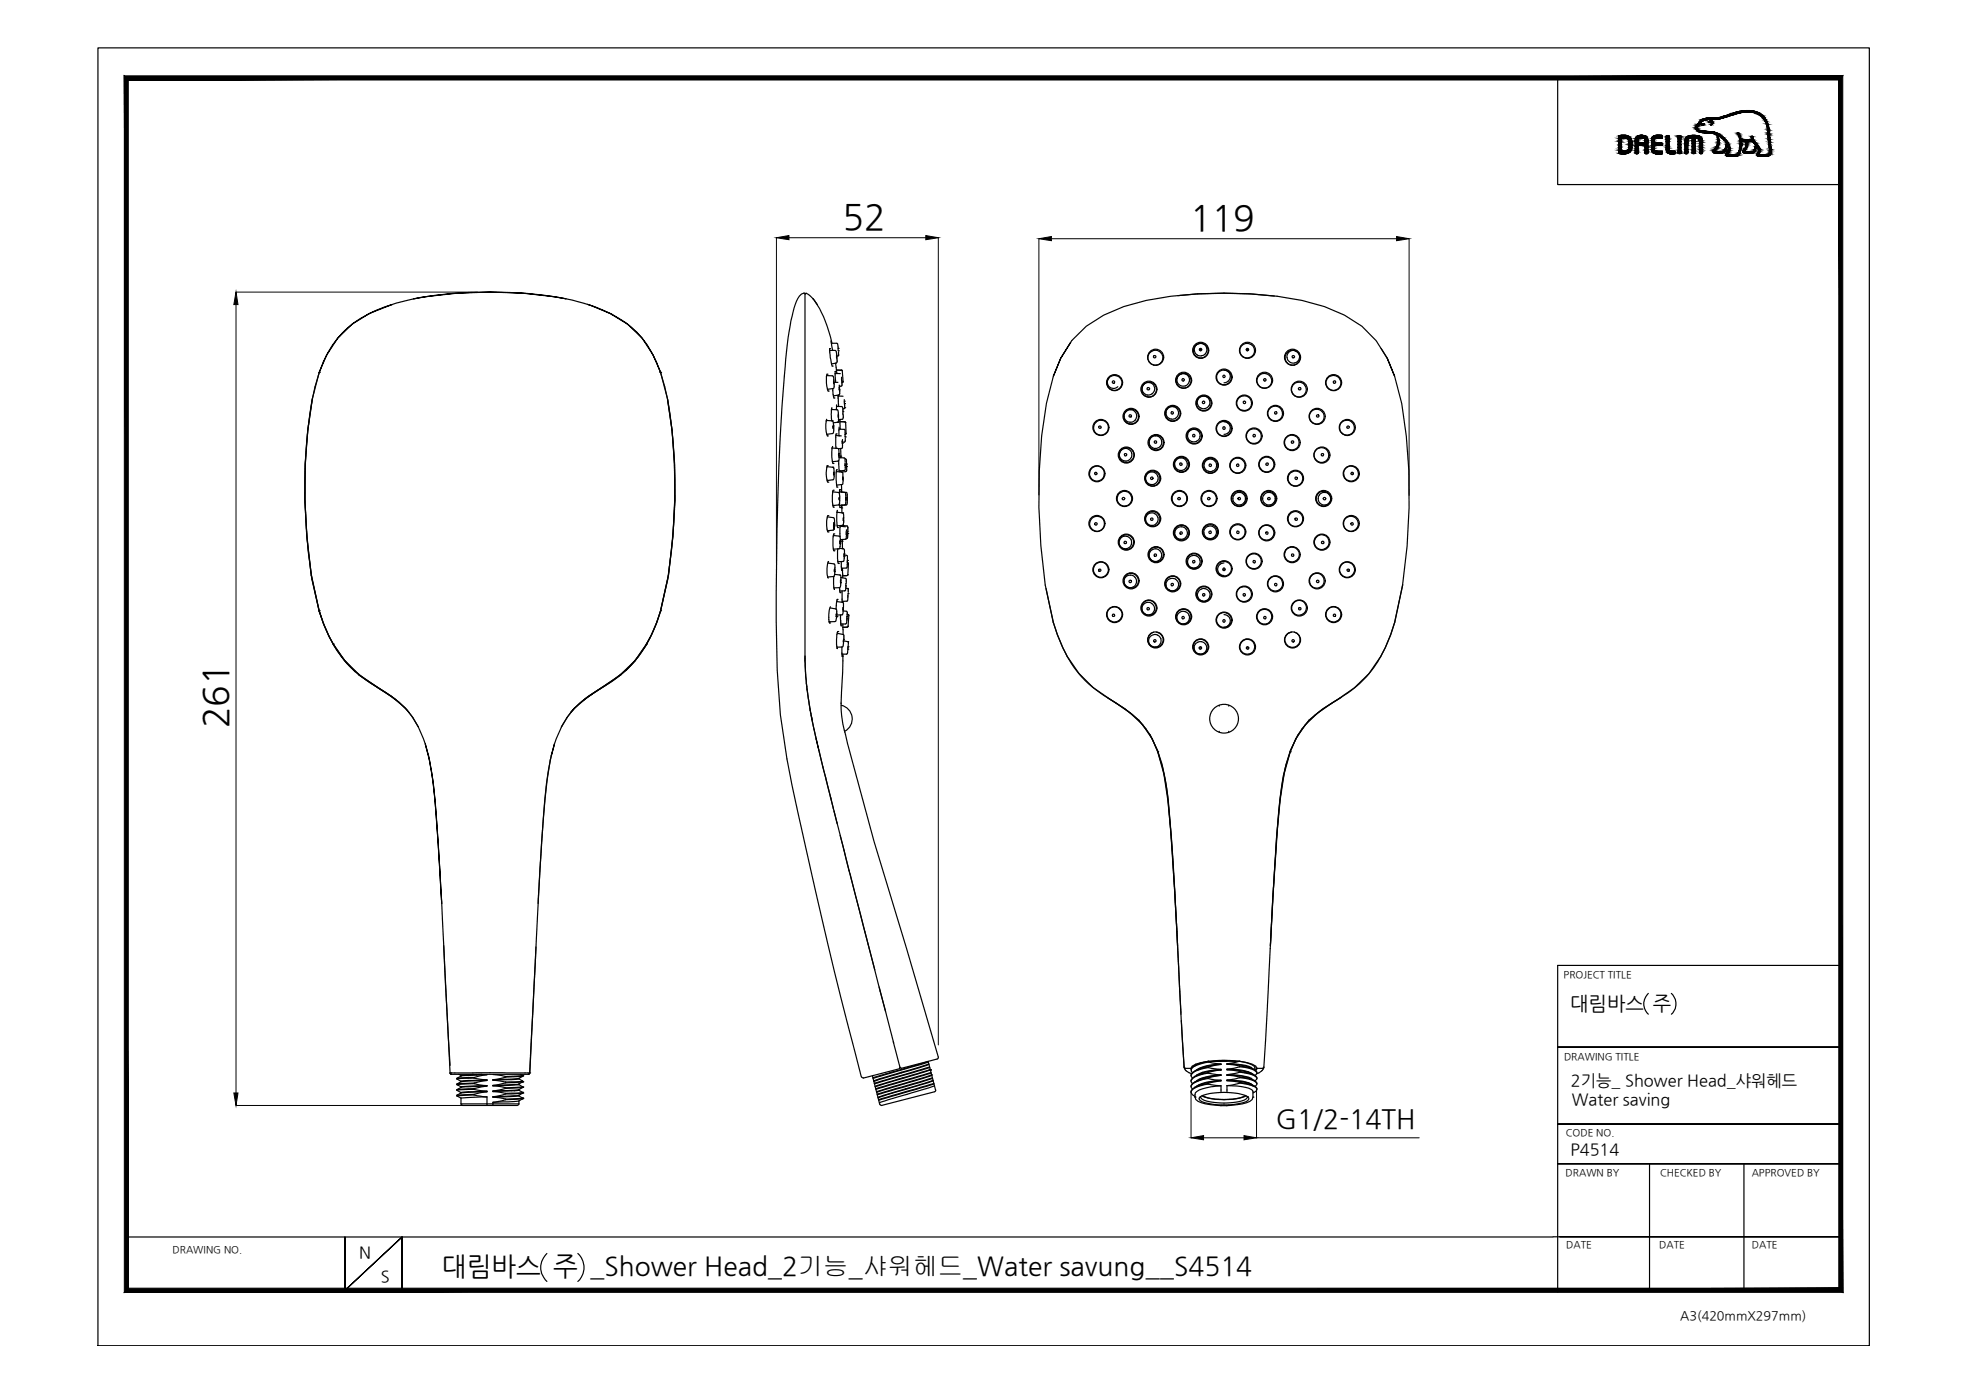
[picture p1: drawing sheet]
<svg xmlns="http://www.w3.org/2000/svg" width="420mm" height="297mm" viewBox="0 0 420 297" stroke-linecap="round" stroke-linejoin="round" font-family="sans-serif">
<defs><g id="words">
<g font-size="7.6">
<text x="179.8" y="49">52</text>
<text x="253.9" y="49.2">119</text>
<text x="48.6" y="155.4" transform="rotate(-90 48.6 155.4)">261</text>
</g>
<text font-size="5.7" x="272.2" y="240.7">G1/2-14TH</text>
<text font-size="5.6" x="94.3" y="272.2">대림바스 주 _Shower Head_2기능_샤워헤드_Water savung__S4514</text>
<text font-size="4.2" x="335.1" y="215.4">대림바스 주</text>
<g font-size="3.5">
<text x="335.2" y="231.7">2기능_ Shower Head_샤워헤드</text>
<text x="335.4" y="235.9">Water saving</text>
<text x="335.1" y="246.4">P4514</text>
<text x="76.6" y="268.5">N</text>
<text x="81.3" y="273.6">S</text>
</g>
<text font-size="2.7" x="358.5" y="281.6">A3(420mmX297mm)</text>
<g font-size="2.1">
<text x="333.7" y="208.6">PROJECT TITLE</text>
<text x="333.7" y="226.2">DRAWING TITLE</text>
<text x="334.1" y="242.4">CODE NO.</text>
<text x="334.1" y="251">DRAWN BY</text>
<text x="354.2" y="251">CHECKED BY</text>
<text x="373.8" y="251">APPROVED BY</text>
<text x="36.8" y="267.4">DRAWING NO.</text>
<text x="334.2" y="266.4">DATE</text>
<text x="354.1" y="266.4">DATE</text>
<text x="373.8" y="266.4">DATE</text>
</g>
</g></defs>
<!-- layer: 0 -->
<g fill="#000" stroke="#000" stroke-width=".21">
<path d="M165.7 50.7l2.6-.4v.9zM197.6 50.3l2.6 .4-2.6 .5zM50.4 62.3l.4 2.7h-.9zM49.9 233.2h.9l-.4 2.7zM254.2 242.8l2.6-.5v.9zM265.5 242.3l2.6 .5-2.6 .4z"/>
<path d="M27.4 274.9l-.9 .9 365.9-.9zM26.5 275.8l365.9-.9 .8 .9zM392.4 17.1v257.8l.8 .9zM393.2 16.2v259.6l-.8-258.7zM27.4 17.1h365l.8-.9zM26.5 16.2h366.7l-365.8 .9zM26.5 16.2l.9 258.7v-257.8zM26.5 16.2l.9 258.7-.9 .9z"/>
</g>
<g fill="none" stroke="#000" stroke-width=".25">
<path d="M20.9 10.2h378v277h-378zM332.4 16.6v22.8h60.4M367.1 32.7h.1M167.4 80.2a629.8 629.8 0 0 0-1.6 62.8l.7 9.5 1.4 9.4M351.7 212a3 3 0 0 0 0 4.4M356.6 212a3 3 0 0 1 0 4.4M392.8 206h-60.4v69.7M186.2 229.6l1.5 6.1M186.3 230l11.8-3.5 1.5 6.1M187.8 235.7l.4 .2M192.6 230.1l-5.8 1.8M192.9 231.2l-5.8 1.8"/>
<path d="M198.1 226.6l-11.8 3.5M198.2 227l-11.8 3.6M198.2 227.1l-11.7 3.7M198.4 227.7l-11.9 3.5M198.4 227.8l-11.8 3.5M198.5 228.2l-11.8 3.6M198.5 228.3h.1M198.7 228.9l-11.9 3.4M198.7 229l-11.8 3.5M198.8 229.4h.1M198.8 229.5l-11.7 3.6M199 230l-11.8 3.5"/>
<path d="M199 230.1l-11.8 3.5M199.1 230.5l-11.7 3.7M199.1 230.6l-11.7 3.7M199.3 231.2l-11.8 3.5M199.3 231.3l-11.8 3.5M199.4 231.7l-11.8 3.6M199.7 232.6l-.3 .4-11.3 2.9M255 234.1a2.29 2.29 0 0 0 2.2 1.5l3.3 .3M255 234.1h.1M256.1 234.1a10.3 10.3 0 0 1 6.1-1l1.1 .1a6.3 6.3 0 0 1 3 .9l.2 .2a1.26 1.26 0 0 1-1.4 1 15 15 0 0 1-9-.4l-.2-.3zM256.2 234v.1a1.45 1.45 0 0 0 1.3 .9 15.5 15.5 0 0 0 8-.2l.4-.3 .2-.5M257.8 229l2.7 .5"/>
<path d="M257.8 231.3l2.7 .4M257.8 230.1l2.7 .4M257.8 231.3a5.7 5.7 0 0 0-3.6 1.5v.4l.3 .4 .5 .4M257.8 231.2l-2.1 .5a2.12 2.12 0 0 0-1.5 1.2M257.8 230.1a7.7 7.7 0 0 0-3.3 1.2l-.3 .6 .3 .5M257.8 228.9l-2.1 .5a2.12 2.12 0 0 0-1.5 1.2M257.8 230l-2.8 .8a1.33 1.33 0 0 0-.8 .9M257.8 229a5.7 5.7 0 0 0-3.6 1.5v.4l.3 .3M257.8 228.9v.1M257.8 230v.1M257.8 231.2v.1M257.8 227.8l2.7 .4"/>
<path d="M257.8 226.6l2.7 .4M257.8 226.6a8.6 8.6 0 0 0-3.3 1.2l-.3 .4M257.8 226.6v-.1l-1.1 .3-1.6 .5a1.24 1.24 0 0 0-.9 1.3l.3 .3M257.8 227.7l-1.1 .2a3.1 3.1 0 0 0-2.5 1.5M257.8 227.8a6 6 0 0 0-3.6 1.5v.4l.3 .4M257.8 227.7v.1M260.4 228.3h.1M260.4 228.3l-2.6 .6M260.5 229.5l-1.1 .1a10.2 10.2 0 0 0-3.6 .8M260.5 230.6l-2.1 .3-2.6 .7M260.5 227.1l-3.1 .5-1.6 .5M260.5 230.5l-2.1 .3a6.8 6.8 0 0 0-3.1 1.1"/>
<path d="M260.5 230.6l-2.7 .6M260.5 228.2l-2.1 .2a5.7 5.7 0 0 0-3.1 1.1M260.5 227.1l-2.7 .6M260.5 229.5l-2.7 .5M260.5 227l-3 .4-1.6 .5-.6 .5M260.5 231.7l-3.1 .4a3.9 3.9 0 0 0-2.3 1.1l-.1 .3M260.5 231.7v1.3M260.5 235.9h1.3M260.5 227v.1M260.5 228.2v.1M260.5 230.5v.1M260.5 235.9h.1"/>
<path d="M261.8 231.7l3.2 .2a4.1 4.1 0 0 1 2.3 .8l.1 .2M261.8 228.1l3.2 .3 1.4 .3 .9 .5M261.8 229.3l3.2 .2a3.7 3.7 0 0 1 2.3 .9M261.8 230.5l3.2 .2a4.5 4.5 0 0 1 2.3 .8M261.8 229.5l2.8 .3M261.8 227.1l2.7 .4M261.8 230.6l2.8 .4M261.8 228.3l2.8 .4M261.8 228.3l3.1 .2 2 .5M261.8 227l3.2 .2a3.7 3.7 0 0 1 2.3 .9M261.8 227.1l3.1 .2 2 .6M261.8 229.5l3.2 .1 1.9 .6"/>
<path d="M261.8 230.6l3.2 .2 1.9 .5M261.8 231.7v1.3M261.8 227v.1M261.8 228.1v.2M261.8 229.3v.2M261.8 230.5v.1M261.8 235.9h.1M264.5 226.5l-2.7 .5M264.5 227.5l2.1 .4a1.98 1.98 0 0 1 1.6 .9M264.5 227.6a5.8 5.8 0 0 1 3.7 1.2v.3l-.4 .4M264.5 227.6l-2.7 .5M264.5 227.5v.1"/>
<path d="M264.6 230a5.6 5.6 0 0 1 3.6 1.2v.3l-.4 .3M264.6 228.7l2 .3a1.97 1.97 0 0 1 1.6 1M264.6 231l2 .4a1.98 1.98 0 0 1 1.6 .9M264.6 228.8a6.6 6.6 0 0 1 3.6 1.2v.3l-.4 .3M264.6 229.8l2 .4a1.98 1.98 0 0 1 1.6 1M264.6 231.1a6.3 6.3 0 0 1 3.6 1.2v.3l-.6 .5M264.6 230l-2.8 .5M264.6 228.8l-2.8 .5M264.6 231.1l-2.8 .6M264.6 228.7v.1M264.6 229.8v.2M264.6 231v.1"/>
<path d="M266.1 234h.1M267.4 234.1a2.29 2.29 0 0 1-2.3 1.5l-3.3 .3M267.4 234.1h.1M332.4 223.4h60.4h-60.4M332.4 239.9h60.4h-60.4M332.4 248.3h60.4h-60.4M352 248.3v27M372.1 248.3v27M27 264h304.4M73.6 264v11.4l12.2-11.4-12.2 11.4zM85.8 275.4v-11.4v11.4M116.7 267.5a4 4 0 0 0 0 5.9"/>
<path d="M123.3 267.5a4 4 0 0 1 0 5.9M331.4 263.9h61.4h-59.9M341 275.3h51.8"/>
</g>
<path d="M165.7 50.7v69.5M168.3 50.7h29.3M200.2 50.7v172.3M50.4 62.3h51.5M50.4 65v168.2M50.4 235.9h51.5M254.2 233v9.8M268.1 232.3v10.5h34.7M256.8 242.8h8.7" fill="none" stroke="#000" stroke-width=".21"/>
<!-- layer: 129-006_DXF_CONTINUOUS_LINE -->
<g fill="none" stroke="#000" stroke-width=".25">
<path d="M97.5 230.1h.1M97.5 232.5h.1M97.5 231.3h.1M97.5 233.9h.1M97.5 231.5h.1M97.5 230.1v.2M97.5 231.3v.2M97.5 232.5v.2l.9 .4M97.5 233.7v.2M97.5 230.3l.9 .4M97.5 231.5l.9 .4M97.5 233.9l.9 .4"/>
<path d="M97.9 229.2l.5 .3M98.4 235.5l.3 .4M98.4 230.8l-.9 .5M98.4 233.2l-.9 .5M98.4 232l-.9 .5M98.4 229.6l-.9 .5M98.4 234.3v1.3h12.3v-.7M98.4 229.5v.1M98.4 230.7v.1M98.4 231.9v.1M98.4 233.1v.1M98.7 235.9h11.7"/>
<path d="M101.2 229.9l-3.7 .2M101.2 232.5l-3.7 .1M101.2 233.7l-3.7 .2M101.2 230.1l-3.7 .1M101.2 232.3l-3.7 .2M101.2 233.5l-3.7 .2M101.2 230.1l2.7 .3M101.2 232.5l2.7 .3M101.2 233.7l2.7 .4M101.2 229.9v.2M101.2 232.3v.2M101.2 233.5v.2"/>
<path d="M101.2 231.1l-3.7 .2M101.2 231.2l-3.7 .3M101.2 231.2l2.7 .5M101.2 231.1v.1M102.8 229.2l-4.4 .3M103.9 232.8l-5.5 .3M103.9 234.1l-5.5 .2M103.9 231.7l-5.5 .2M103.9 231.7l-2.7 .6M103.9 230.4l-5.5 .3M103.9 234.1v1.8M103.9 230.6l-2.7 .5"/>
<path d="M103.9 229.3l-2.7 .6M103.9 233l-2.7 .5M103.9 229.3l-5.5 .3M103.9 233l-5.5 .2M103.9 230.6l-5.5 .2M103.9 231.7l-5.5 .3M103.9 229.2v.1M103.9 230.4v.2M103.9 231.7h.1M103.9 232.8v.2M105.2 235.2l-.1 .7M105.2 229.3l2.7 .4"/>
<path d="M105.2 234.1l2.7 .4M105.2 231.7l2.7 .4M105.2 230.5l2.7 .4M105.2 232.9l2.7 .4M105.2 230.4v.1M105.2 231.6v.1M105.2 232.8v.1M105.2 234v.1M107.9 234.7l-2.7 .5M107.9 229.8l-2.7 .6M107.9 232.3l-2.7 .5M107.9 233.4l-2.7 .6"/>
<path d="M107.9 231.1l-2.7 .5M107.9 229.7v.1M107.9 230.9v.2M107.9 232.1v.2M107.9 233.3v.1M107.9 234.5v.2M110.7 232.6l.8 .5M110.7 232.5l-.1 .2-.8 .1-4.6 .1M110.7 233.9l-5.5 .2M110.7 230.2l-5.5 .3M110.7 231.5l-5.5 .2M110.7 235.5l-.3 .4"/>
<path d="M110.7 230.2l.8 .5v.2M110.7 230.1v.1M110.7 231.3v.2M110.7 233.7v.2M110.7 231.5l.8 .4M110.7 233.9l.8 .4M111.1 229.2l.4 .3M111.5 234.3h.1M111.5 230.9h.1M111.5 230.9l-3.6 .2M111.5 229.6l-3.6 .2M111.5 233.3h.1"/>
<path d="M111.5 234.5h.1M111.5 232h.1M111.5 229.6h.1M111.5 233.1h.1M111.5 231.9h.1M111.5 229.5h.1M111.5 229.5l-3.6 .2M111.5 234.3l-3.6 .2M111.5 233.1l-3.6 .2M111.5 231.9l-3.6 .2M111.5 232l-3.6 .3M111.5 233.3l-3.6 .1"/>
<path d="M111.5 234.5l-3.6 .2M111.5 230.9a2.9 2.9 0 0 1-2.4 .6l-3.9 .1M111.5 233.3a2.9 2.9 0 0 1-2.4 .6l-3.9 .1M111.5 232a4.7 4.7 0 0 1-3.2 .7l-3.1 .1M111.5 229.7a5.1 5.1 0 0 1-3.2 .6l-3.1 .1M111.5 234.5a4.7 4.7 0 0 1-3.2 .6l-3.1 .1M111.5 230.7l-3.6 .2M111.5 229.5v.1M111.5 231.9v.1M111.5 233.1v.2M111.5 234.3v.2"/>
</g>
<!-- layer: 129-SWK_DXF_CONTINUOUS_LINE -->
<g fill="none" stroke="#000" stroke-width=".25">
<path d="M68.1 79.5l-1.4 5.6a115.2 115.2 0 0 0-.3 37.4l1.7 7.8M68.1 79.5h.1M68.1 79.5h.2M68.1 79.5a77.9 77.9 0 0 0-3 23.3 138.5 138.5 0 0 0 1.5 20.9l1.5 6.6M73.1 71a23.9 23.9 0 0 1 10.5-6l-4.7 1.9a20.4 20.4 0 0 0-10.8 12.6 22.2 22.2 0 0 1 5-8.5zM88.3 63.8a80 80 0 0 1 16.2-1.5 70.4 70.4 0 0 0-20 2.4l-.9 .3M104.5 62.3a80.6 80.6 0 0 1 16.3 1.5l-2.6-.5-6.8-.8zM120.8 63.8l4.6 1.2M125.4 65a23.7 23.7 0 0 1 12.7 8.5l2 3.7 .9 2.3a20.2 20.2 0 0 0-10.8-12.6zM140.8 79.5h.2M141 79.5h.1M141 79.5l1.4 5.6a117.7 117.7 0 0 1 .2 37.5l-1.6 7.7"/>
<path d="M141 79.5a77.4 77.4 0 0 1 3 22.9 132.2 132.2 0 0 1-1.5 21.3 42.8 42.8 0 0 1-3.2 11.1l-1.3 2.6 1-1.8 1.1-2.7 .9-2.6M68.1 130.3l.8 2.6 2.2 4.5-1.9-4zM68.1 130.3h.1M71.1 137.4l2.5 3.5 3.1 3.1 6.8 4.6 3 2.5 .8 .9M71.1 137.4a23.9 23.9 0 0 0 8.9 8.9l1.1 .7a23.1 23.1 0 0 1 6.2 5M71.1 137.4h.1M138 137.4h.1M141 130.3h.1M87.3 152a26.3 26.3 0 0 1 4.8 12.7 394.8 394.8 0 0 1 2.2 28.1l-.8-12.8a143.2 143.2 0 0 0-1.9-17.8l-.9-3.4M121.8 152a21.2 21.2 0 0 0-3.5 6.8M122.6 151.1l-.8 .9 .8-.9 3-2.5 6.7-4.6 3.2-3 2.5-3.6a24.9 24.9 0 0 1-10 9.6 26.3 26.3 0 0 0-5.4 4.1zM94.3 192.8l1.7 36.2"/>
<path d="M114.8 192.8l.8-12.8a168.6 168.6 0 0 1 1.8-17.8l.9-3.4a80.9 80.9 0 0 0-2.5 17.7l-1 15.7-1.7 36.8M96 229l.3 .2h16.5l.2-.2M96 229h.1M96 229h17M113 229h.1"/>
</g>
<!-- layer: 129-XWK_DXF_CONTINUOUS_LINE -->
<g fill="none" stroke="#000" stroke-width=".25">
<path d="M66.6 85.2a115 115 0 0 0-.2 37.6l1.7 7.6M142.4 85.2a114.7 114.7 0 0 1 .2 37.5l-1.6 7.7M68.1 130.4l2 5.3 1 1.9M68.1 130.4h.1M71.1 137.6l.5 .7a23.5 23.5 0 0 0 4.2 5M71.1 137.6l2.5 3.4 2.2 2.3M71.1 137.5v.1M137.9 137.5l.1 .1M137.9 137.6l-.4 .7a22.2 22.2 0 0 1-3.9 4.8M138 137.6l-2.5 3.4-1.9 2.1M141 130.4l-.9 2.5-2.1 4.7M141 130.4h.1"/>
<path d="M75.8 143.3l.8 .7M76.6 144l7.9 5.3zM84.5 149.3a16.6 16.6 0 0 1 4.8 5.8M124.6 149.4l7.9-5.4zM124.6 149.4a17 17 0 0 0-4.8 5.7M133.6 143.1l-1.1 .9M94.7 201.8l1.3 25.5M114.4 202.1l-1.4 26.9M96.2 229.2h.1M112.9 229.2h-.1"/>
</g>
<!-- layer: 06___PRT_ALL_SURFS -->
<g fill="none" stroke="#000" stroke-width=".25">
<path d="M173.5 63.7l.9 1.3M176.5 79.9l-.2 1.8 .4 1.8M176.5 79.9h.1M177 74.4l.2 2 .4 1.7M177 74.4h.1M177.3 72.7l.4 2.1M177.6 78.1h.1M178.2 79.3l.1 2.3M178.2 79.3h.1M176.4 89.5l-.1 .4a6.1 6.1 0 0 0 .3 3.1M176.5 99.4v.1a5.6 5.6 0 0 0 .1 3.4M176.5 99.4h.1"/>
<path d="M176.6 93h.1M176.7 83.5h.1M177.5 87.1l-.1 1.3v1.4M177.7 82.9l.3 2M177.7 95.3l-.2 2.2 .2 1.4M177.7 98.9h.1M178 84.9h.1M178.4 92.6v3.1M178.4 92.6h.1M178.5 86.4v1M178.7 90.1h.1M178.8 84.3l.1 2.5"/>
<path d="M179 98.3l.1 2.4M179 93h.1M179.1 91.2l-.1 1.8M179.4 97.3v.4M179.4 97.3h.1M176.6 110a5.6 5.6 0 0 0 .1 3.5M176.6 102.9h.1M176.6 110h.1M176.7 113.5h.1M176.8 119.8a5.3 5.3 0 0 0-.1 3.6M177.8 104.6l-.2 2.5 .2 1.1M177.8 104.6h.1"/>
<path d="M177.8 108.2h.1M177.9 113.9l-.2 1v1.6l.3 1M177.9 113.9h.1M178 117.5h.1M178.5 100.3l-.1 2.1 .2 1.5M178.5 100.3h.1M178.6 103.9h.1M178.7 108.9l-.2 2.3 .2 1.4M178.7 112.6h.1M178.8 117.1l-.1 2.1 .2 1M179.1 107.4l.1 .9M179.2 104.5l-.1 .8"/>
<path d="M179.2 104.5h.1M179.2 108.3h.1M179.3 112.2v2.4M179.3 115.3l.1 .3M179.4 115.6h.1M179.4 100.5v.2M179.5 119.8l.1 1.9M179.5 104.5v.5M179.6 107.8v.6M179.6 107.8h.1M179.6 108.4h.1M179.6 112.2v.1"/>
<path d="M179.6 115.1l.1 .4M179.7 115.5h.1M176.9 132.7h.1M176.9 132.7l.1 .2M177 132.9h.1M177.2 129.5a6.3 6.3 0 0 0-.3 3.2M177.9 123v1.6l.1 1.1M178.5 131.3l.1 .3M178.6 131.6h.1M178.6 127.9h.1M178.6 127.9l-.2 2.1M178.8 134.8l-.3 1.6 .1 2"/>
<path d="M178.8 134.8h.1M178.9 120.2h.1M179.1 125.4l.2 1.1M179.3 126.5h.1M179.3 122.7h.1M179.4 131.2l.1 2.3M179.5 133.5h.1M179.6 121.7h.1M179.6 138.1l.1 1.9M179.7 126.1v2.4M173.2 153.2v.1M179.7 140h.1"/>
<path d="M180.4 156.7l6.1 22.8 6.9 22.9 6.8 23.2M236.3 148.9l1.9 1.1a18.5 18.5 0 0 1 8.8 10.4l1.4 4.8a220.7 220.7 0 0 1 2.2 24l.7 12.6M286.1 148.9l-1.9 1.1a18.5 18.5 0 0 0-8.9 10.4l-1.3 4.8a220.7 220.7 0 0 0-2.2 24l-.7 12.6"/>
<circle cx="246.6" cy="76.2" r="1.71"/>
<circle cx="256.2" cy="74.8" r="1.71"/>
<circle cx="234.9" cy="91.2" r="1.71"/>
<circle cx="237.8" cy="81.7" r="1.71"/>
<circle cx="240.3" cy="97.1" r="1.71"/>
<circle cx="241.3" cy="88.9" r="1.71"/>
<circle cx="245.2" cy="83.1" r="1.71"/>
<circle cx="246.7" cy="94.4" r="1.71"/>
<circle cx="250.2" cy="88.2" r="1.71"/>
<circle cx="252.1" cy="99.1" r="1.71"/>
<circle cx="252.6" cy="81.1" r="1.71"/>
<circle cx="254.8" cy="93" r="1.71"/>
<circle cx="256.9" cy="86" r="1.71"/>
<circle cx="258.3" cy="99.3" r="1.71"/>
<circle cx="234.1" cy="111.7" r="1.71"/>
<circle cx="234.1" cy="101.1" r="1.71"/>
<circle cx="240" cy="106.4" r="1.71"/>
<circle cx="240.3" cy="115.7" r="1.71"/>
<circle cx="246" cy="110.7" r="1.71"/>
<circle cx="246" cy="102.1" r="1.71"/>
<circle cx="246.7" cy="118.4" r="1.71"/>
<circle cx="251.7" cy="106.4" r="1.71"/>
<circle cx="252.1" cy="113.7" r="1.71"/>
<circle cx="254.8" cy="119.8" r="1.71"/>
<circle cx="258" cy="106.4" r="1.71"/>
<circle cx="258.3" cy="113.5" r="1.71"/>
<circle cx="234.9" cy="121.6" r="1.71"/>
<circle cx="237.8" cy="131.1" r="1.71"/>
<circle cx="241.3" cy="123.9" r="1.71"/>
<circle cx="245.2" cy="129.7" r="1.71"/>
<circle cx="246.6" cy="136.6" r="1.71"/>
<circle cx="250.2" cy="124.6" r="1.71"/>
<circle cx="252.6" cy="131.6" r="1.71"/>
<circle cx="256.2" cy="138" r="1.71"/>
<circle cx="256.9" cy="126.8" r="1.71"/>
</g>
<!-- layer: 6_ALL_SURFS -->
<g fill="none" stroke="#000" stroke-width=".25">
<path d="M177 74.8h1.3l.2 1.2M177.4 73.3h1.3l.1 1M178.2 79.7h1.1M178.5 75.9v.4M178.5 79h1M178.5 75.8v.1M178.5 76l.1 1.4-1.2 .3M178.8 74.4l.1 .5M178.8 74.4h.1M178.9 74.9h.1M178.9 75.1l.1 .7-.5 .2M179.5 79l.2 .1"/>
<path d="M176.3 89.7l1.3 .1M176.4 80.2h1.2a1.45 1.45 0 0 1 .4 1.4M176.5 99.6l1.2 .1M177.4 87.4h1.2a.99 .99 0 0 1 .3 1.1v1.5l-1.1 .2M177.6 95.6l1.2 .1 .3 1.1-.2 1.6-1.3 .1M177.6 89.8h.1M177.6 89.8l.2 .4v2.2l-1.4 .3M177.7 99.7h.1M177.7 99.7l.3 .4v2l-.2 .3-1.3 .1M177.7 90.9l.1 .5zM177.8 90.9h.1M177.9 81.3v.4"/>
<path d="M178 81.6v1.2l-1.4 .3M178 81.6h.8M178.4 92.9l1.1 .1M178.5 86.7l1.1 .1 .2 .1 .1 .9M178.8 88.5l.1 .5M178.8 84.5l1.1 .1M179 97.3h.1M179 96.8h.1M179 96.8v.3M179 97.1v.2M179 97.2v.1M179 96.8v.4"/>
<path d="M179 97.6l1.2 .1 .2 .9M179.1 82.7v.5M179.1 91.6h1.1l.2 1M179.1 83.2h.1M179.1 82.2v2.1l-1.2 .2M179.2 90h1.1l.2 .2M179.6 80.8v.5M179.6 80.5v.2M179.6 81.3h.1M179.6 81.6v.7l-.5 .2M179.6 81.7h.1M179.7 94.6h.1"/>
<path d="M179.7 94.1v.5M179.7 94.5v.1M179.8 93.8v.6M179.8 94.4v1.1l-.2 .2-.7 .1M179.9 87.9v.5M179.9 87.9h.1M179.9 88.3v.1M179.9 81.4l-.2 .2M179.9 88.4v1l-.9 .1M180.2 85.6v.5M180.2 85.6h.1M180.2 85.3v.2"/>
<path d="M180.2 86.1h.1M180.2 86v1M180.2 87h.1M180.2 87l-.3 .3M180.3 92.7l.1 .5M180.3 99.3h.1M180.3 98.8v.5M180.3 97.9l.3 .2 .1 .9M180.3 99.2v.1M180.4 93.2h.1M180.4 93.4v.8l-.6 .2M180.4 99.1l-.1 1.2-1.2 .2"/>
<path d="M180.5 92.5l-.1 .2M180.6 99.5h.1M180.6 99v.5M180.6 99h.1M180.7 99.6l-.1 1-1 .1M236.7 80.6a1.33 1.33 0 0 0-.1 1.9 1.33 1.33 0 0 0 1.9 0M176.6 110.3l1.4 .2 .1 .5-.1 2-1.4 .3M177.7 105l1.3 .1 .2 .7-.1 1.8-1.4 .3M177.8 114.3l1.3 .1 .2 .2v1.6l-.2 .9M177.9 100.8v.5zM178 111.5v.6zM178 112.1h.1"/>
<path d="M178.1 112l-.1 1-.1-1M178.5 100.6l1.1 .1M178.6 109.3l1.2 .1M179 117.1l-1.2 .1M179 117.1h.1M179.1 106.1v.6zM179.1 106.1v.1M179.1 105l1.4 .2v1.2M179.2 117l.8 .1 .2 .3-.1 2.1-.2 .3-1.1 .1M179.2 115.5h.1M179.2 116h.1M179.2 115.5v.5"/>
<path d="M179.2 115.5v.2M179.3 112.3l1.1 .1M179.5 105l1.2 .1 .1 1.1M179.6 100.7l.3 .3v2.3l-1.4 .2M179.7 112.1l1.1 .1 .1 .3v.7M179.8 109.4h.1M179.8 109.4l.2 .5v2l-.2 .2-1.2 .1M179.8 101.8v.5zM180 110.7v-.2v.5M180.1 118.7h.1M180.1 118.2h.1M180.1 118.2v.5"/>
<path d="M180.1 118.2v.1M180.2 118.5l.6 .1v1.3M180.5 106.4v.3M180.5 106.7l-.1 1-1.2 .1M180.6 114h.1M180.6 113.6v-.1v.5M180.6 113.9l-.1 1.1-1.1 .2M180.6 113v.3M180.7 106.2v.5zM180.7 106.1v.1M180.8 106.7l-.1 1-1.2 .1M180.8 119.6h.1"/>
<path d="M180.8 119.6v.5M180.9 113.8h.1M180.9 113.3h.1M180.9 113.3v.5M180.9 113.8v.9l-.4 .2M176.7 120.2l1.4 .3 .1 1.3a1.19 1.19 0 0 1-.4 1.2l-1.2 .1M177.1 129.7l1.3 .2a4.6 4.6 0 0 1-.1 2.7l-1.4 .1M178 121.9h.1M178 121.5v.4zM178.1 122.6l1.3 .2v1.5l-.2 1.1h-1.2M178.4 131.5h.1M178.5 131h.1"/>
<path d="M178.5 131l-.1 .5M178.5 131v.1M178.6 128.4l1.3 .2v1.8M178.7 135.1l1.3 .3 .1 .8-.2 1.7-1.3 .2M179.4 124.3h.1M179.4 123.9v.4M179.5 123.2l1 .3 .1 .8M179.9 130.4l.8 .1v1.3M179.9 129.7v.4M179.9 130.4l-.2 .8h-1.2M180 136.5h.1M180 136.5l-.1 .5"/>
<path d="M180 136.8l.9 .1M180.5 125.5l.3 .1M180.5 124.5v.5M180.5 124.9l-.1 1.1-1.2 .1M180.7 132.1h.1M180.7 131.5h.1M180.7 131.5v.6M180.7 132l-.1 1.1-1.2 .1M180.7 122.8l-.9 .1M180.8 120.1h.1M180.8 131.1l.2 .1M180.8 133.8l-.9 .1"/>
<path d="M180.8 125.6h.1M180.8 125.6l.2 .1v.7M180.8 120.1l-.1 1.1-1.1 .1M180.9 136.9h.1M180.9 136.9a1.26 1.26 0 0 1 .1 1.3M180.9 120.1l.1 .2M180.9 138.5h.1M180.9 138.4v.9l-.2 .3h-1M181 122.6l-.2 .2M181 138h.1M181 126.7h.1M181 126.7l-.1 .5"/>
<path d="M181 138l-.1 .5M181 127.1l-.2 1.1-1.1 .1M181 131.1l.1 .2M181 133.6l-.2 .2M246.2 134.9a1.67 1.67 0 0 0-1.2 1.4 1.67 1.67 0 0 0 .9 1.7M246.7 134.9a1.63 1.63 0 0 1 1.4 2.1 1.63 1.63 0 0 1-2.2 1"/>
<circle cx="246.4" cy="76.1" r=".27"/>
<circle cx="246.6" cy="76.3" r="1.61"/>
<circle cx="256.2" cy="74.6" r="1.34"/>
<circle cx="256.2" cy="74.6" r=".27"/>
<circle cx="256.2" cy="74.8" r="1.56"/>
<circle cx="234.7" cy="91.1" r=".26"/>
<circle cx="235" cy="91.3" r="1.59"/>
<circle cx="237.6" cy="81.5" r=".27"/>
<circle cx="237.8" cy="81.7" r="1.61"/>
<circle cx="240.1" cy="97" r=".27"/>
<circle cx="240.2" cy="97" r="1.35"/>
<circle cx="240.4" cy="97.1" r="1.6"/>
<circle cx="241.2" cy="88.8" r=".28"/>
<circle cx="241.2" cy="88.8" r="1.35"/>
<circle cx="241.4" cy="88.9" r="1.58"/>
<circle cx="245" cy="83" r=".27"/>
<circle cx="245" cy="82.9" r="1.34"/>
<circle cx="245.2" cy="83.1" r="1.59"/>
<circle cx="246.6" cy="94.3" r="1.34"/>
<circle cx="246.6" cy="94.3" r=".26"/>
<circle cx="246.7" cy="94.4" r="1.58"/>
<circle cx="250.1" cy="88.1" r=".25"/>
<circle cx="250.2" cy="88.1" r="1.34"/>
<circle cx="250.3" cy="88.2" r="1.58"/>
<circle cx="252" cy="99" r=".27"/>
<circle cx="252" cy="99" r="1.35"/>
<circle cx="252.1" cy="99.1" r="1.59"/>
<circle cx="252.5" cy="81" r=".27"/>
<circle cx="252.5" cy="81.1" r="1.34"/>
<circle cx="252.6" cy="81.3" r="1.59"/>
<circle cx="254.7" cy="93" r="1.34"/>
<circle cx="254.7" cy="93" r=".27"/>
<circle cx="254.8" cy="93.1" r="1.58"/>
<circle cx="256.8" cy="85.9" r="1.34"/>
<circle cx="256.8" cy="85.9" r=".27"/>
<circle cx="256.9" cy="86" r="1.6"/>
<circle cx="258.3" cy="99.3" r=".26"/>
<circle cx="258.3" cy="99.3" r="1.34"/>
<circle cx="258.3" cy="99.3" r="1.6"/>
<circle cx="233.8" cy="101.1" r=".26"/>
<circle cx="233.8" cy="111.8" r=".27"/>
<circle cx="234.1" cy="101.1" r="1.6"/>
<circle cx="234.1" cy="111.8" r="1.6"/>
<circle cx="239.7" cy="106.4" r=".26"/>
<circle cx="240" cy="106.4" r="1.58"/>
<circle cx="240.1" cy="115.8" r=".28"/>
<circle cx="240.1" cy="115.8" r="1.34"/>
<circle cx="240.3" cy="115.7" r="1.57"/>
<circle cx="245.8" cy="102.1" r=".26"/>
<circle cx="245.8" cy="110.8" r=".26"/>
<circle cx="245.8" cy="110.8" r="1.34"/>
<circle cx="245.8" cy="102" r="1.34"/>
<circle cx="245.9" cy="110.7" r="1.59"/>
<circle cx="246" cy="102.1" r="1.58"/>
<circle cx="246.5" cy="118.5" r=".26"/>
<circle cx="246.6" cy="118.4" r="1.35"/>
<circle cx="246.7" cy="118.3" r="1.59"/>
<circle cx="251.6" cy="106.4" r=".26"/>
<circle cx="251.7" cy="106.4" r="1.58"/>
<circle cx="252" cy="113.8" r=".27"/>
<circle cx="252" cy="113.7" r="1.34"/>
<circle cx="252.1" cy="113.7" r="1.6"/>
<circle cx="254.7" cy="119.9" r=".27"/>
<circle cx="254.7" cy="119.9" r="1.34"/>
<circle cx="254.8" cy="119.8" r="1.59"/>
<circle cx="257.9" cy="106.4" r=".26"/>
<circle cx="258" cy="106.4" r="1.6"/>
<circle cx="258.2" cy="113.6" r=".26"/>
<circle cx="258.2" cy="113.6" r="1.35"/>
<circle cx="258.3" cy="113.5" r="1.58"/>
<circle cx="234.7" cy="121.7" r=".26"/>
<circle cx="234.9" cy="121.6" r="1.61"/>
<circle cx="237.6" cy="131.3" r=".26"/>
<circle cx="237.8" cy="131.1" r="1.62"/>
<circle cx="241.2" cy="124.1" r=".27"/>
<circle cx="241.2" cy="124.1" r="1.33"/>
<circle cx="241.4" cy="124" r="1.58"/>
<circle cx="245" cy="129.9" r=".27"/>
<circle cx="245" cy="129.9" r="1.36"/>
<circle cx="245.2" cy="129.7" r="1.59"/>
<circle cx="246.4" cy="136.7" r=".25"/>
<circle cx="246.4" cy="136.7" r="1.35"/>
<circle cx="250.1" cy="124.8" r=".27"/>
<circle cx="250.2" cy="124.7" r="1.33"/>
<circle cx="250.3" cy="124.6" r="1.59"/>
<circle cx="252.5" cy="131.8" r=".26"/>
<circle cx="252.5" cy="131.8" r="1.34"/>
<circle cx="252.6" cy="131.6" r="1.59"/>
<circle cx="256.1" cy="138.2" r="1.36"/>
<circle cx="256.2" cy="138.3" r=".28"/>
<circle cx="256.2" cy="138" r="1.59"/>
<circle cx="256.9" cy="126.9" r="1.35"/>
<circle cx="256.9" cy="126.9" r=".26"/>
<circle cx="256.9" cy="126.8" r="1.59"/>
</g>
<!-- layer: 7_ALL_FEATURES -->
<g fill="none" stroke="#000" stroke-width=".25">
<path d="M171.8 62.8l.1-.2a5.2 5.2 0 0 1 2.6 2.6 27.2 27.2 0 0 1 3 8.1M178.3 77.5l.2 2.2M179.5 79l.2 .1 .2 2.4M228.5 73.1l-2.2 3.4-1.5 3.8a20.6 20.6 0 0 1 10.7-13.1 50.1 50.1 0 0 1 20.1-4.5 88.3 88.3 0 0 1 22.2 1.4l4.8 1.3 4.3 1.8a21 21 0 0 1 10.7 13.1l-1.6-3.9-1.3-2M251.3 63.1a90.1 90.1 0 0 1 20.6 .1M256.4 74.6h-.5M261.2 79a1.33 1.33 0 0 1 1.3 1.3 1.33 1.33 0 0 1-1.3 1.4M265.9 74.6h.5M167.4 80.2a62.1 62.1 0 0 1 2.6-15.9 2.48 2.48 0 0 1 1.6-1.8l.2 .3v78.2a71.9 71.9 0 0 0 1.8 14.4l1.1 4.7a91.7 91.7 0 0 1-2.8-16.9l-.1-2.4M179 84.3v.2M179.2 89.5l.1 2.1M179.4 95.7v2"/>
<path d="M179.9 81.4l-.2 .2M180.3 90l.2 .2v2.3l-.1 .2M224.8 80.3a91 91 0 0 0-3.1 28l.4 8.2 .9 8.4 1.8 7.9a26.3 26.3 0 0 0 11.9 16.3l3.3 2.1a19 19 0 0 1 8 11.9 87.5 87.5 0 0 1 1.9 15.1l2.8 49.5 .3 .3h1.2M261.2 90a1.33 1.33 0 0 1 1.3 1.3 1.33 1.33 0 0 1-1.3 1.4M297.6 80.3l1.5 5.8a121 121 0 0 1 .2 38.8M179.2 104.5h.1M179.6 103.4v1.6M179.6 107.8v1.6M179.7 115.1l.1 2M233.6 101v.1M288.7 101v.2M179.8 121.3v2"/>
<path d="M179.9 139.6l-.1 3.7a43.3 43.3 0 0 0-.1 10.4l.7 3M179.9 133.2v2.2M179.9 128.3v.3M180.9 120.1l.1 .2M181 122.6l-.2 .2M181 131.1l.1 .2M181 133.6l-.2 .2M181 120.3l-.1 2.3M181.1 131.4l-.1 2.3M223.2 125.6l1.5 7.2a26.7 26.7 0 0 0 7.6 13.1 57.8 57.8 0 0 0 7.9 5.5 16.9 16.9 0 0 1 6.8 8.8 52.6 52.6 0 0 1 2.7 15.4l1 14.7 1.3 26M234.5 121.5v.3M260.9 121.6h.5"/>
<path d="M261.2 131.2a1.33 1.33 0 0 1 1.3 1.3 1.33 1.33 0 0 1-1.3 1.3M261.2 120.1a1.35 1.35 0 0 0-1.4 1.4 1.35 1.35 0 0 0 1.4 1.3M275.6 134.9a1.65 1.65 0 0 0-1.2 2.3 1.65 1.65 0 0 0 2.5 .6 1.65 1.65 0 0 0-.1-2.7l-.6-.2M287.9 121.5v.3M297.6 132.8a25.6 25.6 0 0 1-10 15.1l-3 1.9a19.7 19.7 0 0 0-10.3 14 143.3 143.3 0 0 0-2.3 20.9l-.9 17.1M299.3 124.8l-1.7 8a26.3 26.3 0 0 1-11.9 16.3l-3.4 2.1a19.2 19.2 0 0 0-7.9 11.9 98.3 98.3 0 0 0-2.1 17.3l-2.6 47.4M172.9 151.4v.1M173.1 152.8l.2 .8M179.5 150.5a2.98 2.98 0 0 1 2.3 2.5 2.98 2.98 0 0 1-1.5 3M179.7 140h.1M260.2 150.5v.2M260.2 156.1v.2"/>
<path d="M262.2 150.5v.2M262.2 156.1v.2M167.9 161.9a1219 1219 0 0 0 15.9 67.9M174.7 160.1l1.6 6.2M174.8 160.2l1.1 4.6M175.9 164.9l2 7.8M176.3 166.3l5 19.9M177.2 170l.1 .4M178 173l.6 2.8M179.3 178.2l7.4 28.8M247 160.4h.1M275.3 160.4h.1"/>
<path d="M181.4 186.4l7.6 29.4M187.6 210.6l3.1 12M252.1 217.8l.6 10a1.92 1.92 0 0 0 1.6 1.3M183.8 229.8l.4 .2M190.6 222.3l1.4 5.5-.1 .2M191.9 228.1l-7.7 2M192 227.7h.1M192.1 227.8l.2 .1M200.2 225.6l-.2 .4-7.7 2M254.2 228l.2-.5a10.2 10.2 0 0 1 5-1.2 22.4 22.4 0 0 1 7.8 .8l.8 .4 .2 .5M254.2 228v.2M268.2 228l-.2 .4"/>
<path d="M269.6 227.8l-.2 .2h-1.2M269.7 227.8a1.95 1.95 0 0 1-1.5 1.3M269.7 227.7l-.1 .1"/>
<circle cx="266.1" cy="74.8" r="1.58"/>
<circle cx="266.2" cy="74.6" r=".27"/>
<circle cx="266.2" cy="74.8" r="1.71"/>
<circle cx="275.8" cy="76.3" r="1.61"/>
<circle cx="275.8" cy="76.2" r="1.71"/>
<circle cx="276" cy="76.1" r="1.36"/>
<circle cx="276" cy="76.1" r=".26"/>
<circle cx="261.2" cy="91.3" r=".28"/>
<circle cx="261.2" cy="80.3" r=".25"/>
<circle cx="261.2" cy="80.5" r="1.57"/>
<circle cx="261.2" cy="91.5" r="1.59"/>
<circle cx="261.2" cy="91.4" r="1.71"/>
<circle cx="261.2" cy="80.5" r="1.71"/>
<circle cx="264.1" cy="99.3" r="1.59"/>
<circle cx="264.1" cy="99.3" r=".26"/>
<circle cx="264.1" cy="99.3" r="1.71"/>
<circle cx="265.5" cy="86" r="1.6"/>
<circle cx="265.5" cy="86" r="1.71"/>
<circle cx="265.5" cy="85.9" r=".26"/>
<circle cx="267.5" cy="93.1" r="1.58"/>
<circle cx="267.6" cy="93" r="1.71"/>
<circle cx="267.6" cy="93" r=".27"/>
<circle cx="269.8" cy="81.3" r="1.59"/>
<circle cx="269.8" cy="81.1" r="1.71"/>
<circle cx="269.9" cy="81.1" r=".27"/>
<circle cx="270.3" cy="99.1" r="1.59"/>
<circle cx="270.3" cy="99.1" r="1.71"/>
<circle cx="270.4" cy="99.1" r=".27"/>
<circle cx="272.1" cy="88.2" r="1.58"/>
<circle cx="272.2" cy="88.2" r="1.71"/>
<circle cx="272.2" cy="88.1" r=".26"/>
<circle cx="275.7" cy="94.4" r="1.58"/>
<circle cx="275.7" cy="94.4" r="1.71"/>
<circle cx="275.8" cy="94.3" r=".26"/>
<circle cx="277.2" cy="83.1" r="1.59"/>
<circle cx="277.2" cy="83.1" r="1.71"/>
<circle cx="277.3" cy="83" r=".27"/>
<circle cx="281" cy="88.9" r="1.58"/>
<circle cx="281.1" cy="88.9" r="1.71"/>
<circle cx="281.2" cy="88.7" r=".26"/>
<circle cx="282" cy="97.1" r="1.57"/>
<circle cx="282.1" cy="97.1" r="1.71"/>
<circle cx="282.2" cy="97" r=".27"/>
<circle cx="284.5" cy="81.7" r="1.61"/>
<circle cx="284.6" cy="81.7" r="1.71"/>
<circle cx="284.8" cy="81.5" r=".27"/>
<circle cx="287.4" cy="91.2" r="1.6"/>
<circle cx="287.5" cy="91.2" r="1.71"/>
<circle cx="287.7" cy="91.2" r=".26"/>
<circle cx="264.1" cy="113.5" r="1.58"/>
<circle cx="264.1" cy="113.5" r="1.71"/>
<circle cx="264.1" cy="113.6" r=".27"/>
<circle cx="264.4" cy="106.4" r="1.59"/>
<circle cx="264.4" cy="106.4" r="1.34"/>
<circle cx="264.4" cy="106.4" r="1.71"/>
<circle cx="264.4" cy="106.4" r=".28"/>
<circle cx="267.5" cy="119.8" r="1.6"/>
<circle cx="267.6" cy="119.8" r="1.71"/>
<circle cx="267.6" cy="119.8" r=".26"/>
<circle cx="270.3" cy="113.7" r="1.6"/>
<circle cx="270.3" cy="113.7" r="1.71"/>
<circle cx="270.3" cy="113.7" r=".26"/>
<circle cx="270.7" cy="106.4" r="1.6"/>
<circle cx="270.7" cy="106.4" r="1.71"/>
<circle cx="270.8" cy="106.4" r="1.34"/>
<circle cx="270.8" cy="106.4" r=".28"/>
<circle cx="275.7" cy="118.3" r="1.57"/>
<circle cx="275.7" cy="118.4" r="1.71"/>
<circle cx="275.8" cy="118.5" r=".27"/>
<circle cx="276.4" cy="110.8" r="1.58"/>
<circle cx="276.4" cy="102.1" r="1.59"/>
<circle cx="276.4" cy="102.1" r="1.71"/>
<circle cx="276.4" cy="110.7" r="1.71"/>
<circle cx="276.6" cy="102" r=".27"/>
<circle cx="276.6" cy="110.8" r=".26"/>
<circle cx="282.1" cy="115.7" r="1.59"/>
<circle cx="282.1" cy="115.7" r="1.71"/>
<circle cx="282.3" cy="115.8" r=".26"/>
<circle cx="282.4" cy="106.4" r="1.58"/>
<circle cx="282.5" cy="106.4" r="1.71"/>
<circle cx="282.6" cy="106.4" r="1.34"/>
<circle cx="282.6" cy="106.4" r=".28"/>
<circle cx="288.3" cy="111.8" r="1.6"/>
<circle cx="288.3" cy="101.1" r="1.6"/>
<circle cx="288.3" cy="101.1" r="1.71"/>
<circle cx="288.3" cy="111.7" r="1.71"/>
<circle cx="288.5" cy="111.8" r=".28"/>
<circle cx="288.5" cy="101" r=".26"/>
<circle cx="261.2" cy="132.5" r=".26"/>
<circle cx="261.2" cy="132.3" r="1.58"/>
<circle cx="261.2" cy="121.5" r=".26"/>
<circle cx="261.2" cy="121.3" r="1.59"/>
<circle cx="261.2" cy="132.3" r="1.71"/>
<circle cx="261.2" cy="121.4" r="1.71"/>
<circle cx="265.5" cy="126.8" r="1.59"/>
<circle cx="265.5" cy="126.9" r=".26"/>
<circle cx="265.5" cy="126.8" r="1.71"/>
<circle cx="266.2" cy="138" r="1.6"/>
<circle cx="266.2" cy="138" r="1.71"/>
<circle cx="266.2" cy="138.3" r=".27"/>
<circle cx="269.8" cy="131.6" r="1.58"/>
<circle cx="269.8" cy="131.6" r="1.71"/>
<circle cx="269.9" cy="131.8" r=".27"/>
<circle cx="272.1" cy="124.6" r="1.59"/>
<circle cx="272.2" cy="124.6" r="1.71"/>
<circle cx="272.2" cy="124.7" r=".26"/>
<circle cx="275.8" cy="136.6" r="1.71"/>
<circle cx="275.9" cy="136.7" r=".25"/>
<circle cx="277.2" cy="129.7" r="1.59"/>
<circle cx="277.2" cy="129.7" r="1.71"/>
<circle cx="277.4" cy="129.9" r=".26"/>
<circle cx="281" cy="123.9" r="1.57"/>
<circle cx="281.1" cy="123.9" r="1.71"/>
<circle cx="281.2" cy="124.1" r=".27"/>
<circle cx="284.6" cy="131.1" r="1.61"/>
<circle cx="284.6" cy="131.1" r="1.71"/>
<circle cx="284.8" cy="131.3" r=".26"/>
<circle cx="287.5" cy="121.6" r="1.62"/>
<circle cx="287.5" cy="121.6" r="1.71"/>
<circle cx="287.7" cy="121.7" r=".26"/>
<circle cx="261.2" cy="153.4" r="3.1"/>
</g>
<!-- layer: _BLACK_HOLE -->
<g fill="none" stroke="#000" stroke-width=".25">
<path d="M198.5 228.3l-5.9 1.8M198.8 229.4l-5.9 1.8M255 233.5v.6M256.5 233.8a13.5 13.5 0 0 0 9.4 0M256.6 233.8a12.7 12.7 0 0 0 8 .5l1.2-.5M260.4 228.3l-2.1 .2-2.5 .7M260.4 229.4l-2.1 .2a6.4 6.4 0 0 0-3 1.1M266.9 227.9l.5 .2M266.9 231.3l.5 .3M266.9 230.2l.5 .2M266.9 229l.5 .2M267.4 232.9v1.2"/>
<path d="M267.6 233.1l-.2 .1"/>
</g>
<!-- layer: 3_ALL_AXES -->
<path d="M178.5 79h1M179.2 90h1M179.6 81.7h.1M180.7 122.8l-.9 .1M180.8 131.1l.2 .1M180.8 133.8l-.9 .1M254.3 227.7l-.1 .3M257.8 226.5h2.7M257.9 226.5l-2.6 .7M261.8 226.5h-1.3h4a7.3 7.3 0 0 1 3.1 1l.2 .4-.1 .3M263.7 226.5l-2.5-.2-2.6 .2M268.1 227.8v.3l-.3 .3" fill="none" stroke="#000" stroke-width=".25"/>
<!-- layer: 02___PRT_ALL_AXES -->
<path d="M246.2 136.9l.3 .1M255.9 138.2l.5 .1M266.5 138.2l-.5 .1M276.1 136.9l-.2 .1" fill="none" stroke="#000" stroke-width=".25"/>
<!-- layer: dim -->
<path d="M221.7 50.9v54.7M224.4 50.9h73.6M300.7 50.9v54.8" fill="none" stroke="#000" stroke-width=".21"/>
<path d="M221.7 50.9l2.7-.4v.9zM298 50.5l2.7 .4-2.7 .5z" fill="#000" stroke="#000" stroke-width=".21"/>
<g fill="#000" stroke="#000" stroke-width=".21">
<path d="M345.7 32.8h1.3zM345.8 32.8h1.2zM346 28.9h.8zM350.5 29.4h1zM352.9 29h1.8zM353.5 32.8h.3zM353.6 28.9h.3zM353.8 29.4h.9zM354 29.4h.7zM356.4 32.8h.7zM361.1 28.9h.7zM361.1 32.7h.5z"/>
<path d="M362.6 28.2h2.9zM363.2 26.7h.2zM363.2 28.3h2.9zM363.2 26.4h.3zM364.6 26.1h.3zM365 25.2h2.7zM365 26.6h.2zM365 25.8h.2zM365.2 25.2h2.5zM365.5 25.2h2.2zM367.9 29.9h.4zM372.6 23.6h.7z"/>
<path d="M373.4 30.2h.6zM373.7 29.1h.3zM373.7 29.9h.5zM373.8 29.1h.1zM375.1 31.6h.4z"/>
<path d="M345.8 32.8h1zM346 32.8h.8z"/>
<path d="M345.4 29.4h.6zM345.4 29.4h.6zM345.4 29.4h.6zM345.4 29.4h.9z"/>
<path d="M345.4 29.4l.6 .1zM345.4 29.4l.6 .1z"/>
<path d="M345.4 29.5l.6 .1v-.1zM345.4 29.5l.6 .1h-.6z"/>
<path d="M345.4 29.6l.6 .1zM345.4 29.6l.6 .1z"/>
<path d="M345.4 29.7l.6 .3v-.3zM345.4 29.7l.6 .3h-.6z"/>
<path d="M345.4 30l.6 .2v-.2zM345.4 30l.6 .2h-.6z"/>
<path d="M345.4 30.2l.6 .1v-.1zM345.4 30.2l.6 .1h-.6z"/>
<path d="M345.4 30.3l.6 .5v-.5zM345.4 30.3l.6 .5h-.6z"/>
<path d="M345.4 30.8l.6 .3v-.3zM345.4 30.8l.6 .3h-.6z"/>
<path d="M345.4 31.1l.6 .4v-.4zM345.4 31.1l.6 .4h-.6z"/>
<path d="M345.4 31.5h.6zM345.4 31.5h.6z"/>
<path d="M345.4 31.5l.6 .3v-.3zM345.4 31.5l.6 .3h-.6z"/>
<path d="M345.4 31.8l.6 .2v-.2zM345.4 31.8l.6 .2h-.6z"/>
<path d="M345.4 32l.6 .1zM345.4 32l.6 .1z"/>
<path d="M345.4 32.1l.6 .1v-.1zM345.4 32.1l.6 .1h-.6z"/>
<path d="M345.4 32.2l.6 .1zM345.4 32.2l.6 .1z"/>
<path d="M345.4 32.3h.6zM345.4 32.3h.6z"/>
<path d="M345.4 32.3h.7zM345.4 32.3h.7z"/>
<path d="M345.4 32.3h1zM345.4 32.3h1z"/>
<path d="M345.4 32.3h1.1zM345.4 32.3h1.1z"/>
<path d="M345.4 29.4h1.1zM345.4 29.4h1.2z"/>
<path d="M345.4 29.4h1.1zM345.4 29.4h.9z"/>
<path d="M345.4 29.4h1.2zM345.4 29.4h1.2z"/>
<path d="M345.4 32.3h1.2zM345.4 32.3h1.2z"/>
<path d="M346.6 29.4h1.3zM346.6 29.4h1.3z"/>
<path d="M345.4 32.3h1.2zM345.4 32.3h1.2z"/>
<path d="M346 28.9h1zM345.8 28.9h1.2z"/>
<path d="M345.8 28.9h1.2zM345.7 28.9h1.3z"/>
<path d="M345.7 28.9h1.4zM345.6 28.9h1.5z"/>
<path d="M345.6 28.9l1.7 .1zM345.4 29h1.9z"/>
<path d="M345.6 32.8h1.5zM345.6 32.8h1.4zM345.7 32.8h1.3z"/>
<path d="M345.4 29h1.9zM345.4 29h1.9z"/>
<path d="M345.4 32.7h1.9zM345.4 32.7l1.7 .1z"/>
<path d="M345.4 29l2.2 .1zM345.4 29l2.2 .1z"/>
<path d="M345.4 32.7h1.9zM345.4 32.7h1.9z"/>
<path d="M345.4 29.1h2.2zM345.4 29.1h2.2z"/>
<path d="M345.4 29.1l2.3 .1zM345.4 29.1l2.3 .1z"/>
<path d="M345.4 32.6l1.9 .1 .3-.1zM345.4 32.6l1.9 .1h-1.9z"/>
<path d="M345.4 29.2l2.4 .1zM345.4 29.2l2.4 .1z"/>
<path d="M345.4 32.5h2.3zM345.4 32.5l2.2 .1zM345.4 32.6h2.2zM345.4 32.6h2.2z"/>
<path d="M345.4 29.3h2.4zM345.4 29.3h2.4z"/>
<path d="M345.4 32.4h2.4zM345.4 32.4l2.3 .1z"/>
<path d="M345.4 29.3l2.5 .1zM345.4 29.3l2.5 .1z"/>
<path d="M345.4 32.4h2.4zM345.4 32.4h2.4z"/>
<path d="M346.6 29.4h1.3zM346.6 29.4h1.3z"/>
<path d="M346.7 29.4h1.2zM346.7 29.4h1.2z"/>
<path d="M346.8 29.4l1.2 .1zM346.8 29.4l1.2 .1zM347.2 29.5h.8zM347.2 29.5h.8z"/>
<path d="M346.7 32.3h1.2zM346.6 32.3h1.3zM346.6 32.3h1.3zM346.6 32.3h1.3z"/>
<path d="M345.4 32.3l2.4 .1 .1-.1zM345.4 32.3l2.4 .1h-2.4z"/>
<path d="M347 32.2h1zM346.7 32.3h1.2z"/>
<path d="M347.2 29.5l.9 .2-.1-.2zM347.2 29.5l.9 .2h-.7z"/>
<path d="M347.1 32.2h.9zM347 32.2h1z"/>
<path d="M347.3 32.1h.8zM347.1 32.2h.9z"/>
<path d="M347.4 29.7l.7 .1v-.1zM347.4 29.7l.7 .1h-.6z"/>
<path d="M347.5 29.8l.7 .1zM347.5 29.8l.7 .1z"/>
<path d="M347.5 31.8l.6 .1zM347.5 31.8l.6 .1z"/>
<path d="M347.5 31.9l.6 .2v-.2zM347.5 31.9l.6 .2h-.8z"/>
<path d="M347.5 29.9l.7 .2v-.2zM347.5 29.9l.7 .2h-.6z"/>
<path d="M347.6 30.1l.6 .1v-.1zM347.6 30.1l.6 .1h-.6z"/>
<path d="M347.6 30.2l.6 .3v-.3zM347.6 30.2l.6 .3h-.6z"/>
<path d="M347.6 30.5h.6zM347.6 30.5h.6zM347.6 30.5h.6zM347.6 30.5h.6zM347.6 30.5h.6zM347.6 30.5h.6z"/>
<path d="M347.6 30.5h.6zM347.6 30.5h.6zM347.6 30.5h.6zM347.6 30.5h.6z"/>
<path d="M347.6 30.5l.6 .1zM347.6 30.5l.6 .1z"/>
<path d="M347.6 30.6l.6 .2v-.2zM347.6 30.6l.6 .2h-.6z"/>
<path d="M347.6 30.8l.6 .2v-.2zM347.6 30.8l.6 .2h-.6z"/>
<path d="M347.6 31l.6 .1v-.1zM347.6 31l.6 .1h-.6z"/>
<path d="M347.6 31.1h.6zM347.6 31.1h.6z"/>
<path d="M347.6 31.1l.6 .1zM347.6 31.1l.6 .1zM347.6 31.2h.6zM347.6 31.2h.6z"/>
<path d="M347.6 31.2l.6 .4v-.4zM347.6 31.2l.6 .4h-.6zM347.6 31.6h.6zM347.6 31.6h.6z"/>
<path d="M347.6 31.6l.5 .2 .1-.2zM347.6 31.6l.5 .2h-.6z"/>
<path d="M348.9 30h.7zM348.9 30h.7zM348.9 30h.7zM348.9 30h.7z"/>
<path d="M348.9 32.6h.7zM348.9 32.6h.7z"/>
<path d="M349.1 32.8h.3zM349.1 32.8h.3z"/>
<path d="M349 32.7l.5 .1zM349 32.7l.5 .1z"/>
<path d="M349.1 32.8h.4zM349.1 32.8h.3z"/>
<path d="M349 32.7h.5zM349 32.7h.5z"/>
<path d="M348.9 29.9l.7 .1zM348.9 29.9l.7 .1zM348.9 30h.7zM348.9 30h.7z"/>
<path d="M348.9 30h.7zM348.9 30h.7zM348.9 30h.7zM348.9 30h.7z"/>
<path d="M348.9 30l.7 .2v-.2zM348.9 30l.7 .2h-.7zM348.9 30.2h.7zM348.9 30.2h.7z"/>
<path d="M348.9 30.2l.7 .3v-.3zM348.9 30.2l.7 .3h-.7z"/>
<path d="M348.9 30.5h.7zM348.9 30.5h.7z"/>
<path d="M348.9 31l.7 .1zM348.9 31l.7 .1z"/>
<path d="M348.9 31.1l.7 .2v-.2zM348.9 31.1l.7 .2h-.7z"/>
<path d="M348.9 31.3l.7 .4v-.4zM348.9 31.3l.7 .4h-.7z"/>
<path d="M348.9 31.7l.7 .1zM348.9 31.7l.7 .1z"/>
<path d="M348.9 31.8l.7 .3v-.3zM348.9 31.8l.7 .3h-.7z"/>
<path d="M348.9 32.1l.7 .1zM348.9 32.1l.7 .1z"/>
<path d="M348.9 32.2l.7 .2v-.2zM348.9 32.2l.7 .2h-.7z"/>
<path d="M348.9 32.4h.7zM348.9 32.4h.7z"/>
<path d="M348.9 32.4l.7 .2v-.2zM348.9 32.4l.7 .2h-.7z"/>
<path d="M348.9 32.6h.7zM348.9 32.6h.7z"/>
<path d="M348.9 32.6l.7 .1zM348.9 32.6l.7 .1zM348.9 32.7h.7zM348.9 32.7h.7z"/>
<path d="M348.9 32.7h.7zM348.9 32.7h.6z"/>
<path d="M349 29.7l.6 .2v-.2zM349 29.7l.6 .2h-.7zM348.9 29.9h.7zM348.9 29.9h.7z"/>
<path d="M349 29.6l.6 .1 .1-.1zM349 29.6l.6 .1h-.6z"/>
<path d="M349 29.5h.7zM349 29.5h.8z"/>
<path d="M349 29.5h.7zM349 29.5l.7 .1z"/>
<path d="M349.1 29.4h.8zM349.1 29.4h1z"/>
<path d="M349.1 29.4h.8zM349.1 29.4l.7 .1z"/>
<path d="M350.1 28.9h.4zM350.1 28.9h.4zM350.1 28.9h.4zM350 28.9h.5z"/>
<path d="M350 28.9h.5zM349.9 28.9h.6z"/>
<path d="M349.9 28.9h1zM349.7 28.9h1.2z"/>
<path d="M349.7 28.9l1.4 .1zM349.5 29h1.6z"/>
<path d="M351 30h.6zM351 30h.6z"/>
<path d="M349.5 29l1.8 .1-.2-.1zM349.5 29l1.8 .1h-1.9z"/>
<path d="M349.4 29.1l2 .1zM349.2 29.2h2.2z"/>
<path d="M349.2 29.2l2.3 .2-.1-.2zM349.2 29.2l2.3 .2h-2.4z"/>
<path d="M349.1 29.4h2.4zM349.1 29.4h2.4z"/>
<path d="M350.5 29.4h1zM350.5 29.4h1zM350.5 29.4h1z"/>
<path d="M350.6 29.4h.9zM350.6 29.4h.9z"/>
<path d="M350.8 29.4l.8 .1zM350.8 29.4l.8 .1z"/>
<path d="M350.9 29.5l.7 .1v-.1zM350.9 29.5l.7 .1h-.6z"/>
<path d="M351.1 32.7l.5 .1zM351.1 32.7l.5 .1z"/>
<path d="M351.1 32.8h.5zM351.1 32.8h.4z"/>
<path d="M351 29.6l.6 .1zM351 29.6l.6 .1z"/>
<path d="M351 29.7l.6 .1zM351 29.7l.6 .1z"/>
<path d="M351 29.8l.6 .1v-.1zM351 29.8l.6 .1h-.6zM351 29.9h.6zM351 29.9h.6z"/>
<path d="M351 29.9l.6 .1zM351 29.9l.6 .1z"/>
<path d="M351 30l.6 .1zM351 30l.6 .1zM351 30.1h.6zM351 30.1h.6z"/>
<path d="M351 30.1l.6 .2v-.2zM351 30.1l.6 .2h-.6z"/>
<path d="M351 30.3h.6zM351 30.3h.6z"/>
<path d="M351 30.3l.6 .2v-.2zM351 30.3l.6 .2h-.6z"/>
<path d="M351 30.5h.6zM351 30.5h.6z"/>
<path d="M348.9 30.5h2.7zM348.9 30.5h2.7z"/>
<path d="M348.9 30.5l2.7 .1zM348.9 30.5l2.7 .1z"/>
<path d="M348.9 30.6l2.7 .3v-.3zM348.9 30.6l2.7 .3h-2.7z"/>
<path d="M348.9 30.9l2.7 .1v-.1zM348.9 30.9l2.7 .1h-2.7z"/>
<path d="M351 31l.6 .1zM351 31l.6 .1z"/>
<path d="M351 31.1l.6 .2v-.2zM351 31.1l.6 .2h-.6z"/>
<path d="M351 31.3l.6 .1v-.1zM351 31.3l.6 .1h-.6zM351 31.4h.6zM351 31.4h.6z"/>
<path d="M351 31.4l.6 .4v-.4zM351 31.4l.6 .4h-.6z"/>
<path d="M351 31.8l.6 .1zM351 31.8l.6 .1z"/>
<path d="M351 31.9l.6 .3v-.3zM351 31.9l.6 .3h-.6z"/>
<path d="M351 32.2l.6 .2v-.2zM351 32.2l.6 .2h-.6z"/>
<path d="M351 32.4l.6 .1zM351 32.4l.6 .1z"/>
<path d="M351 32.5h.6zM351 32.5h.6z"/>
<path d="M351 32.5l.6 .1zM351 32.5l.6 .1zM351 32.6h.6zM351 32.6h.6z"/>
<path d="M351 32.6l.6 .1zM351 32.6l.6 .1zM351 32.7h.6zM351 32.7h.6z"/>
<path d="M351 32.7h.6zM351 32.7h.6z"/>
<path d="M352.5 29.4h1.1zM352.5 29.4h1.1z"/>
<path d="M352.5 32.3h2.2zM352.5 32.3h2.2z"/>
<path d="M352.4 29.8l.6 .1zM352.4 29.8l.6 .1z"/>
<path d="M352.4 29.9h.6zM352.4 29.9h.6zM352.4 29.9h.6zM352.4 29.9h.6zM352.4 29.9h.6zM352.4 29.9h.6z"/>
<path d="M352.4 29.9h.6zM352.4 29.9h.6z"/>
<path d="M352.4 29.9l.6 .1zM352.4 29.9l.6 .1z"/>
<path d="M352.4 30l.6 .2v-.2zM352.4 30l.6 .2h-.6z"/>
<path d="M352.4 30.2l.6 .2v-.2zM352.4 30.2l.6 .2h-.6z"/>
<path d="M352.4 30.4l.6 .1v-.1zM352.4 30.4l.6 .1h-.6zM352.4 30.5h.6zM352.4 30.5h.6z"/>
<path d="M352.4 31l.6 .1zM352.4 31l.6 .1z"/>
<path d="M352.4 31.1l.6 .2v-.2zM352.4 31.1l.6 .2h-.6z"/>
<path d="M352.4 31.3l.6 .1v-.1zM352.4 31.3l.6 .1h-.6z"/>
<path d="M352.4 31.4l.6 .2v-.2zM352.4 31.4l.6 .2h-.6z"/>
<path d="M352.4 31.6l.6 .1zM352.4 31.6l.6 .1z"/>
<path d="M352.4 31.7l.6 .1zM352.4 31.7l.6 .1z"/>
<path d="M352.4 31.8h.6zM352.4 31.8h.6zM352.4 31.8h.6zM352.4 31.8h.6z"/>
<path d="M352.4 31.8l.6 .1v-.1zM352.4 31.8l.6 .1h-.6z"/>
<path d="M352.4 31.9l.7 .2-.1-.2zM352.4 31.9l.7 .2h-.6z"/>
<path d="M352.5 29.6h.6zM352.5 29.6h.6z"/>
<path d="M352.5 29.6l.5 .2 .1-.2zM352.5 29.6l.5 .2h-.6z"/>
<path d="M352.5 32.1h.6zM352.5 32.1h.6z"/>
<path d="M352.5 32.1l.7 .1zM352.5 32.1l.7 .1z"/>
<path d="M352.5 29.5h.7zM352.5 29.5l.6 .1z"/>
<path d="M352.5 32.2h.8zM352.5 32.2h.8z"/>
<path d="M352.5 29.5h.8zM352.5 29.5h.7z"/>
<path d="M352.5 32.2l1 .1zM352.5 32.2l1 .1z"/>
<path d="M352.5 29.4h1zM352.5 29.4h1.1z"/>
<path d="M352.5 29.4h1zM352.5 29.4l.8 .1z"/>
<path d="M353.5 32.8h.3zM353.6 32.8h.2z"/>
<path d="M352.5 32.3h1.1zM352.5 32.3h1.1zM352.5 32.3h1.1zM352.5 32.3h1.1z"/>
<path d="M353.5 32.8h.3zM353.5 32.8h.4z"/>
<path d="M353.6 28.9h.7zM353.4 28.9h.9z"/>
<path d="M353.4 28.9h1.2zM353.3 28.9h1.3z"/>
<path d="M353.5 32.8h.8zM353.5 32.8h.4z"/>
<path d="M352.4 31h2.1zM352.4 31h2.2z"/>
<path d="M352.4 30.5h2.2zM352.4 30.5h2.2z"/>
<path d="M352.4 30.5h2.2zM352.4 30.5h2.2z"/>
<path d="M352.4 31h2.2zM352.4 31h2.2z"/>
<path d="M353.3 28.9h1.4zM353.3 28.9h1.4z"/>
<path d="M352.4 30.5l2.3 .1zM352.4 30.5l2.3 .1z"/>
<path d="M353.3 32.8h1.3zM353.3 32.8h1z"/>
<path d="M353.2 28.9h1.5zM353.2 28.9h1.5z"/>
<path d="M353.3 32.8h1.4zM353.3 32.8h1.3z"/>
<path d="M354.5 29.4h.2zM354 29.4h.7z"/>
<path d="M352.4 30.6l2.3 .1zM352.4 30.6l2.3 .1z"/>
<path d="M352.4 31h2.3zM352.4 31h2.2z"/>
<path d="M353.2 32.8h1.5zM353.2 32.8h1.5z"/>
<path d="M353.2 32.8h1.5zM353.2 32.8h1.5z"/>
<path d="M353.2 28.9h1.5zM353.2 28.9h1.5z"/>
<path d="M353.2 28.9h1.5zM353.1 28.9h1.6z"/>
<path d="M353.1 28.9l1.6 .1zM352.9 29h1.8zM352.9 29h1.8z"/>
<path d="M352.9 29l1.8 .1v-.1zM352.7 29.1l.2-.1 1.8 .1z"/>
<path d="M352.7 29.1l2 .2v-.2zM352.7 29.1l2 .2h-2.1z"/>
<path d="M352.6 29.3h2.1zM352.6 29.3h2.1z"/>
<path d="M352.5 29.3l2.2 .1zM352.5 29.3l2.2 .1z"/>
<path d="M352.5 29.4h2.2zM352.5 29.4h2.2zM352.5 29.4h2.2zM352.5 29.4h2.2z"/>
<path d="M353.6 29.4h1.1zM353.6 29.4h1.1z"/>
<path d="M353.6 29.4h1.1zM353.6 29.4h1.1zM353.8 29.4h.9z"/>
<path d="M352.4 30.7h2.3zM352.4 30.7h2.3z"/>
<path d="M352.4 30.7l2.3 .2v-.2zM352.4 30.7l2.3 .2h-2.3z"/>
<path d="M352.4 30.9h2.3zM352.4 30.9h2.3z"/>
<path d="M352.4 30.9h2.3zM352.4 30.9l2.3 .1z"/>
<path d="M352.5 32.3l2.2 .1zM352.5 32.3l2.2 .1z"/>
<path d="M352.5 32.4l2.2 .1v-.1zM352.5 32.4l2.2 .1h-2.1z"/>
<path d="M352.6 32.5l2.1 .1zM352.6 32.5l2.1 .1z"/>
<path d="M352.7 32.6l2 .1v-.1zM352.7 32.6l2 .1h-1.8zM352.9 32.7h1.8zM352.9 32.7h1.8z"/>
<path d="M352.9 32.7l1.8 .1zM352.9 32.7l1.8 .1zM353.2 32.8h1.5zM353.2 32.8h1.5z"/>
<path d="M353.2 32.8h1.5zM353.2 32.8h1.5zM353.2 32.8h1.5zM353.2 32.8h1.5z"/>
<path d="M355.7 28.9h.4zM355.7 28.9h.4z"/>
<path d="M355.7 28.9h.4zM355.6 28.9h.5z"/>
<path d="M355.6 28.9l.5 .1zM355.6 28.9l.5 .1z"/>
<path d="M355.6 29h.5zM355.6 29h.5z"/>
<path d="M355.6 29l.6 .1zM355.6 29l.6 .1zM355.5 29.1h.7zM355.5 29.1h.7z"/>
<path d="M355.5 29.1l.7 .1zM355.5 29.1l.7 .1z"/>
<path d="M355.5 29.2h.7zM355.5 29.2h.7z"/>
<path d="M355.5 29.2l.7 .2v-.2zM355.5 29.2l.7 .2h-.7z"/>
<path d="M355.5 29.4l.7 .1zM355.5 29.4l.7 .1z"/>
<path d="M355.5 29.5l.7 .2v-.2zM355.5 29.5l.7 .2h-.7z"/>
<path d="M355.5 29.7l.7 .1zM355.5 29.7l.7 .1z"/>
<path d="M355.5 29.8l.7 .3v-.3zM355.5 29.8l.7 .3h-.7z"/>
<path d="M355.5 30.1l.7 .1v-.1zM355.5 30.1l.7 .1h-.7z"/>
<path d="M355.5 30.2l.7 .8v-.8zM355.5 30.2l.7 .8h-.7z"/>
<path d="M355.5 31h.7zM355.5 31h.7z"/>
<path d="M355.5 31l.7 .3v-.3zM355.5 31l.7 .3h-.7z"/>
<path d="M355.5 31.3l.7 .1v-.1zM355.5 31.3l.7 .1h-.7z"/>
<path d="M355.5 31.4l.7 .2v-.2zM355.5 31.4l.7 .2h-.7z"/>
<path d="M355.5 31.6l.7 .1zM355.5 31.6l.7 .1z"/>
<path d="M355.5 31.7l.7 .1zM355.5 31.7l.7 .1z"/>
<path d="M355.5 31.8h.7zM355.5 31.8h.7z"/>
<path d="M355.5 31.8h.7zM355.5 31.8h.7zM355.5 31.8h.7zM355.5 31.8h.7z"/>
<path d="M355.5 31.8l.7 .1zM355.5 31.8l.7 .1zM355.5 31.9h.7zM355.5 31.9h.7z"/>
<path d="M355.5 31.9l.7 .1v-.1zM355.5 31.9l.7 .1h-.6z"/>
<path d="M355.6 32l.6 .1v-.1zM355.6 32l.6 .1h-.6zM355.6 32.1h.6zM355.6 32.1h.6z"/>
<path d="M355.6 32.1l.7 .1zM355.6 32.1l.7 .1z"/>
<path d="M355.6 32.2l.9 .1zM355.6 32.2l.9 .1z"/>
<path d="M356.4 32.8h.5zM356.7 32.8h.2z"/>
<path d="M355.6 32.3h1zM355.6 32.3h1z"/>
<path d="M355.6 32.3h1.1zM355.6 32.3h1.1z"/>
<path d="M356.4 32.8h.7zM356.4 32.8h.8z"/>
<path d="M356.3 32.8h1zM356.3 32.8h.9z"/>
<path d="M356.3 32.8h1.1zM356.3 32.8h1z"/>
<path d="M356.2 32.8h1.2zM356.2 32.8h1.2z"/>
<path d="M355.6 32.3h1.9zM355.6 32.3h1.9z"/>
<path d="M355.6 32.3h1.9zM355.6 32.3h1.9z"/>
<path d="M355.6 32.3l1.9 .1zM355.6 32.3l1.9 .1z"/>
<path d="M355.7 32.4l1.8 .2v-.2zM355.7 32.4l1.8 .2h-1.7z"/>
<path d="M355.8 32.6l1.7 .1zM355.8 32.6l1.7 .1z"/>
<path d="M355.9 32.7h1.6zM355.9 32.7h1.6zM356.1 32.7h1.4zM356.1 32.7h1.4z"/>
<path d="M356.1 32.7l1.4 .1zM356.1 32.7l1.4 .1z"/>
<path d="M356.2 32.8h1.3zM356.2 32.8h1.2z"/>
<path d="M358.3 28.9l.3 .1zM358.1 29h.5zM358.1 29h.5zM358.1 29h.5z"/>
<path d="M358.1 29l.6 .1-.1-.1zM358.1 29l.6 .1h-.6zM358.1 29.1h.6zM358.1 29.1h.6z"/>
<path d="M358.1 32.7h.5zM358.1 32.7l.4 .1z"/>
<path d="M358.1 29.1l.6 .1v-.1zM358.1 29.1l.6 .1h-.6z"/>
<path d="M358.1 29.2l.6 .2v-.2zM358.1 29.2l.6 .2h-.6z"/>
<path d="M358.1 29.4l.6 .2v-.2zM358.1 29.4l.6 .2h-.6z"/>
<path d="M358.1 29.6l.6 .6v-.6zM358.1 29.6l.6 .6h-.6z"/>
<path d="M358.1 30.2l.6 .6v-.6zM358.1 30.2l.6 .6h-.6z"/>
<path d="M358.1 30.8l.6 .7v-.7zM358.1 30.8l.6 .7h-.6z"/>
<path d="M358.1 31.5l.6 .6v-.6zM358.1 31.5l.6 .6h-.6z"/>
<path d="M358.1 32.1l.6 .2v-.2zM358.1 32.1l.6 .2h-.6z"/>
<path d="M358.1 32.3l.6 .2v-.2zM358.1 32.3l.6 .2h-.6z"/>
<path d="M358.1 32.5l.6 .1zM358.1 32.5l.6 .1z"/>
<path d="M358.1 32.6h.6zM358.1 32.6h.6z"/>
<path d="M358.1 32.6l.5 .1 .1-.1zM358.1 32.6l.5 .1h-.5zM358.1 32.7h.5zM358.1 32.7h.5z"/>
<path d="M359.5 30.5h.7zM359.5 30.5h.7z"/>
<path d="M359.6 32.8h.4zM359.6 32.8h.3z"/>
<path d="M359.5 32.7h.6zM359.5 32.7l.5 .1zM359.6 32.8h.4zM359.6 32.8h.4z"/>
<path d="M359.6 30.1l.6 .4v-.4zM359.6 30.1l.6 .4h-.7z"/>
<path d="M359.5 30.5h.7zM359.5 30.5h.7z"/>
<path d="M359.5 30.5h.7zM359.5 30.5h.7z"/>
<path d="M359.5 30.5l.7 .1zM359.5 30.5l.7 .1z"/>
<path d="M359.5 30.6h.7zM359.5 30.6h.7z"/>
<path d="M359.5 30.6l.7 .1v-.1zM359.5 30.6l.7 .1h-.7z"/>
<path d="M359.5 30.7l.7 .3v-.3zM359.5 30.7l.7 .3h-.7z"/>
<path d="M359.5 31h.7zM359.5 31h.7z"/>
<path d="M359.5 31l.7 .9v-.9zM359.5 31l.7 .9h-.7zM359.5 31.9h.7zM359.5 31.9h.7z"/>
<path d="M359.5 31.9l.7 .5v-.5zM359.5 31.9l.7 .5h-.7zM359.5 32.4h.7zM359.5 32.4h.7z"/>
<path d="M359.5 32.4l.7 .1v-.1zM359.5 32.4l.7 .1h-.7zM359.5 32.5h.7zM359.5 32.5h.7z"/>
<path d="M359.5 32.5l.7 .1v-.1zM359.5 32.5l.7 .1h-.7zM359.5 32.6h.7zM359.5 32.6h.7z"/>
<path d="M359.5 32.6h.7zM359.5 32.6l.6 .1zM359.5 32.7h.6zM359.5 32.7h.6z"/>
<path d="M359.6 29.9h.6zM359.6 29.9h.6z"/>
<path d="M359.6 29.9l.6 .2v-.2zM359.6 29.9l.6 .2h-.6z"/>
<path d="M359.6 29.6l.6 .3 .1-.3zM359.6 29.6l.6 .3h-.6z"/>
<path d="M359.6 29.6h.9zM359.6 29.6h.7z"/>
<path d="M359.7 29.5h.9zM359.7 29.5h1z"/>
<path d="M359.7 29.5h.9zM359.7 29.5l.8 .1z"/>
<path d="M359.7 29.5h1zM359.7 29.5h1.3z"/>
<path d="M359.7 29.5h1.3zM359.7 29.5h1.3z"/>
<path d="M361 29.5h2.1zM361 29.5h2.1z"/>
<path d="M361.1 29.5h.6zM361.1 29.5h.6z"/>
<path d="M361.1 32.6h.6zM361.1 32.6h.6zM361.1 32.6h.6zM361.1 32.6h.6z"/>
<path d="M361.2 32.7h.4zM361.2 32.7l.3 .1z"/>
<path d="M361.1 32.7h.6zM361.1 32.7h.5zM361.1 32.7h.5z"/>
<path d="M361.1 29.5h.6zM361.1 29.5h.6z"/>
<path d="M361.1 29.5l.6 .1zM361.1 29.5l.6 .1z"/>
<path d="M361.1 29.6h.6zM361.1 29.6h.6z"/>
<path d="M361.1 29.6l.6 .1zM361.1 29.6l.6 .1z"/>
<path d="M361.1 29.7l.6 .2v-.2zM361.1 29.7l.6 .2h-.6z"/>
<path d="M361.1 29.9l.6 .1v-.1zM361.1 29.9l.6 .1h-.6z"/>
<path d="M361.1 30l.6 .2v-.2zM361.1 30l.6 .2h-.6z"/>
<path d="M361.1 30.2l.6 .3v-.3zM361.1 30.2l.6 .3h-.6z"/>
<path d="M361.1 30.5l.6 .1v-.1zM361.1 30.5l.6 .1h-.6z"/>
<path d="M361.1 30.6l.6 .6v-.6zM361.1 30.6l.6 .6h-.6z"/>
<path d="M361.1 31.2l.6 .1v-.1zM361.1 31.2l.6 .1h-.6z"/>
<path d="M361.1 31.3l.6 .6v-.6zM361.1 31.3l.6 .6h-.6z"/>
<path d="M361.1 31.9l.6 .1v-.1zM361.1 31.9l.6 .1h-.6z"/>
<path d="M361.1 32l.6 .2v-.2zM361.1 32l.6 .2h-.6z"/>
<path d="M361.1 32.2l.6 .1zM361.1 32.2l.6 .1z"/>
<path d="M361.1 32.3l.6 .1v-.1zM361.1 32.3l.6 .1h-.6z"/>
<path d="M361.1 32.4l.6 .1zM361.1 32.4l.6 .1z"/>
<path d="M361.1 32.5l.6 .1zM361.1 32.5l.6 .1z"/>
<path d="M361.1 32.6h.6zM361.1 32.6h.6z"/>
<path d="M361.1 32.6h.6zM361.1 32.6l.6 .1z"/>
<path d="M361.1 28.9h1zM360.6 28.9h1.5z"/>
<path d="M361.9 27.1h.3zM361.9 27.1h.3z"/>
<path d="M361.9 27.2l.2 .1zM361.9 27.2l.2 .1z"/>
<path d="M361.8 27.3l.3 .1zM361.8 27.3l.3 .1z"/>
<path d="M361.9 27.4h.3zM361.9 27.4h.3zM361.9 27.4h.3zM361.9 27.4h.3z"/>
<path d="M360.6 28.9l1.7 .1zM360.5 29h1.8z"/>
<path d="M361.9 27.4l.4 .2-.1-.2zM361.9 27.4l.4 .2h-.4z"/>
<path d="M361.9 27.1l.2 .1 .1-.1zM361.9 27.1l.2 .1h-.2z"/>
<path d="M360.5 29l2.1 .1zM360.2 29.1h2.4z"/>
<path d="M361.9 26.9l.3 .2 .1-.2zM361.9 26.9l.3 .2h-.3z"/>
<path d="M361.9 27.6h.5zM361.9 27.6h.5z"/>
<path d="M362 26.9h.4zM362 26.9h.3z"/>
<path d="M361.9 27.6l.6 .2-.1-.2zM361.9 27.6l.6 .2h-.4z"/>
<path d="M362.1 26.7h.4zM362.1 26.7h.4z"/>
<path d="M362.1 26.7l.3 .2 .1-.2zM362.1 26.7l.3 .2h-.4z"/>
<path d="M362.1 27.8l.7 .1zM362.1 27.8l.7 .1zM362.1 27.9h.7zM362.1 27.9h.7z"/>
<path d="M360.2 29.1h2.5zM360.2 29.1h2.5z"/>
<path d="M362.2 26.6h.4zM362.2 26.6l.3 .1h-.4z"/>
<path d="M362.3 26.5h.4zM362.3 26.5h.4z"/>
<path d="M362.3 26.5h.4zM362.3 26.5l.3 .1h-.4z"/>
<path d="M360.2 29.1l2.7 .1-.2-.1zM359.9 29.2l.3-.1 2.7 .1z"/>
<path d="M362.4 26.4h.3zM362.4 26.4h.3zM362.4 26.4h.3zM362.4 26.4h.3zM362.4 26.4h.3zM362.4 26.4h.3zM362.4 26.4h.3zM362.4 26.4h.3z"/>
<path d="M362.4 26.4h.3zM362.4 26.4l.3 .1zM362.3 26.5h.4zM362.3 26.5h.4z"/>
<path d="M362.4 26.3h.4zM362.4 26.3l.3 .1z"/>
<path d="M362.1 27.9l.9 .1zM362.1 27.9l.9 .1z"/>
<path d="M362.4 26.3h.4zM362.4 26.3h.4zM362.4 26.3h.4zM362.4 26.3h.4z"/>
<path d="M362.4 26.3h.4zM362.4 26.3h.4z"/>
<path d="M362.5 26.2h.4zM362.5 26.2l.3 .1zM362.4 26.3h.4zM362.4 26.3h.4zM362.4 26.3h.4zM362.4 26.3h.4z"/>
<path d="M362.5 26.2h.4zM362.5 26.2h.4z"/>
<path d="M359.9 29.2l3.1 .1zM359.9 29.2l3.1 .1z"/>
<path d="M362.2 28h.9zM362.2 28h.9z"/>
<path d="M359.9 29.3l3.2 .2-.1-.2zM359.9 29.3l3.2 .2h-3.4z"/>
<path d="M361 29.5h2.1zM361 29.5h2.1zM361.1 29.5h2zM361.1 29.5h2z"/>
<path d="M362.7 26l.2 .2 .2-.2zM362.7 26l.2 .2h-.4z"/>
<path d="M361.7 29.5h1.4zM361.7 29.5h1.4z"/>
<path d="M361.8 29.5h1.3zM361.8 29.5h1.3z"/>
<path d="M362 29.5h1.1zM362 29.5h1.1z"/>
<path d="M362.2 29.5l1 .1zM362.2 29.5l1 .1z"/>
<path d="M362.7 25.9h.5zM362.7 25.9l.4 .1z"/>
<path d="M362.3 28h.9zM362.3 28h.9z"/>
<path d="M362.4 29.6h.8zM362.4 29.6h.8z"/>
<path d="M362.4 29.6l.8 .1v-.1zM362.4 29.6l.8 .1z"/>
<path d="M362.6 29.7l.6 .2v-.2zM362.6 29.7l.6 .2h-.6z"/>
<path d="M362.8 32.8h.4zM362.8 32.8h.2z"/>
<path d="M362.6 29.9l.6 .1zM362.6 29.9l.6 .1z"/>
<path d="M362.6 30l.7 .2-.1-.2zM362.6 30l.7 .2h-.6z"/>
<path d="M362.7 32.7h.5zM362.7 32.7l.5 .1z"/>
<path d="M362.3 28h1zM362.3 28h1z"/>
<path d="M362.3 28h1.2zM362.3 28h1.2z"/>
<path d="M362.7 30.2l.6 .2v-.2zM362.7 30.2l.6 .2h-.6z"/>
<path d="M362.7 30.4l.6 .1zM362.7 30.4l.6 .1z"/>
<path d="M362.7 30.5h.6zM362.7 30.5h.6z"/>
<path d="M362.7 30.5l.6 .1zM362.7 30.5l.6 .1z"/>
<path d="M362.7 30.6h.6zM362.7 30.6h.6z"/>
<path d="M362.7 30.6l.6 .1zM362.7 30.6l.6 .1z"/>
<path d="M362.7 30.7l.6 .2v-.2zM362.7 30.7l.6 .2h-.6z"/>
<path d="M362.7 30.9l.6 .1v-.1zM362.7 30.9l.6 .1h-.6z"/>
<path d="M362.7 31l.6 .3v-.3zM362.7 31l.6 .3h-.6z"/>
<path d="M362.7 31.3l.6 .2v-.2zM362.7 31.3l.6 .2h-.6z"/>
<path d="M362.7 31.5l.6 .3v-.3zM362.7 31.5l.6 .3h-.6z"/>
<path d="M362.7 31.8l.6 .2v-.2zM362.7 31.8l.6 .2h-.6z"/>
<path d="M362.7 32l.6 .3v-.3zM362.7 32l.6 .3h-.6z"/>
<path d="M362.7 32.3l.6 .1v-.1zM362.7 32.3l.6 .1h-.6z"/>
<path d="M362.7 32.4h.6zM362.7 32.4h.6z"/>
<path d="M362.7 32.4l.6 .1zM362.7 32.4l.6 .1z"/>
<path d="M362.7 32.5l.6 .1zM362.7 32.5l.6 .1z"/>
<path d="M362.7 32.6h.6zM362.7 32.6h.6z"/>
<path d="M362.7 32.6l.6 .1zM362.7 32.6l.6 .1zM362.7 32.7h.6zM362.7 32.7h.6z"/>
<path d="M362.7 32.7h.6zM362.7 32.7h.5z"/>
<path d="M363.2 26.8h.2zM363.2 26.7l.2 .1z"/>
<path d="M362.3 28h1.3zM362.3 28h1.3z"/>
<path d="M362.9 25.7l.6 .1zM362.9 25.7l.6 .1z"/>
<path d="M362.9 25.8l.3 .1 .3-.1zM362.9 25.8l.3 .1h-.5z"/>
<path d="M363.2 26.4h.4zM363.2 26.4h.4z"/>
<path d="M363.2 26.7h.3zM363.2 26.7h.2z"/>
<path d="M363.2 26.6h.3zM363.2 26.6l.3 .1z"/>
<path d="M363.2 26.4h.4zM363.2 26.4h.4z"/>
<path d="M363.2 26.4h.4zM363.1 26.4h.5z"/>
<path d="M363.1 26.6h.5zM363.1 26.6h.4z"/>
<path d="M363.1 26.4h.6zM363.1 26.4h.6zM363.1 26.4h.6zM363.1 26.4h.6z"/>
<path d="M363.1 26.4l.6 .1zM363.1 26.4l.6 .1z"/>
<path d="M363.1 26.5h.6zM363.1 26.5h.6zM363.1 26.5h.6zM363.1 26.5h.6z"/>
<path d="M363.1 26.5h.6zM363.1 26.5l.5 .1zM363.1 26.6h.5zM363.1 26.6h.5z"/>
<path d="M362.3 28h1.5zM362.3 28h1.5zM362.3 28h1.5zM362.3 28h1.5z"/>
<path d="M362.3 28h1.5zM362.3 28h1.5z"/>
<path d="M362.3 28h1.6zM362.3 28h1.6z"/>
<path d="M362.4 28h1.9zM362.4 28h1.9z"/>
<path d="M363.1 25.6l.4 .1 .5-.1zM362.9 25.7l.2-.1 .4 .1z"/>
<path d="M363.1 25.6h1zM363.1 25.6h.9z"/>
<path d="M362.4 28l2.7 .1zM362.4 28l2.7 .1z"/>
<path d="M363.2 25.5h1.3zM363.1 25.6h1z"/>
<path d="M363.2 25.5h1.4zM363.2 25.5h1.4zM363.2 25.5h1.4zM363.2 25.5h1.4z"/>
<path d="M363.2 25.5h1.4zM363.2 25.5h1.3z"/>
<path d="M363.2 25.5h1.4zM363.2 25.5h1.7z"/>
<path d="M364.6 26.1h.2zM364.7 26.1h.1z"/>
<path d="M363.2 25.5h1.7zM363.2 25.5h1.9z"/>
<path d="M364.7 26h.2zM364.7 26h.3z"/>
<path d="M364.7 26h.2zM364.7 26l.2 .1zM364.6 26.1h.3zM364.6 26.1h.3z"/>
<path d="M364.7 26h.3zM364.7 26h.3z"/>
<path d="M363.2 25.5h1.9zM363.2 25.5h1.9z"/>
<path d="M362.5 28.1h2.6zM362.5 28.1h2.6z"/>
<path d="M362.5 28.1h2.9zM362.5 28.1h2.9z"/>
<path d="M364.7 26h.4zM364.7 26h.3z"/>
<path d="M365 25.8h.3zM365 25.8h.3z"/>
<path d="M365 26.6h.2zM365 26.6h.2z"/>
<path d="M365 25.8h.4zM364.9 25.8h.5z"/>
<path d="M365 26.6h.3zM365 26.6h.2z"/>
<path d="M365.1 26.5h.2zM365.1 26.5l.2 .1z"/>
<path d="M364.9 25.8l.5 .1zM364.9 25.8l.5 .1z"/>
<path d="M365.1 26.5h.3zM365.1 26.5h.2z"/>
<path d="M364.8 25.9h.6zM364.8 25.9h.6z"/>
<path d="M364.8 25.9l.6 .1zM364.8 25.9l.6 .1h-.7z"/>
<path d="M362.6 28.1l2.9 .1zM362.6 28.1l2.9 .1zM362.6 28.2h2.9z"/>
<path d="M365.1 26h.3zM365.1 26h.3z"/>
<path d="M365.2 26h.2zM365.2 26h.2z"/>
<path d="M365.2 26h.2zM365.2 26h.2z"/>
<path d="M365.2 26l.3 .1zM365.2 26l.3 .1zM365.3 26.1h.2zM365.3 26.1h.2z"/>
<path d="M365.2 26.3l.2 .2v-.2zM365.2 26.3l.2 .2h-.3z"/>
<path d="M365.3 26.1l.2 .1zM365.3 26.1l.2 .1z"/>
<path d="M365.3 26.2h.2zM365.3 26.2l.1 .1zM365.2 26.3h.2zM365.2 26.3h.2z"/>
<path d="M362.7 28.2h2.9zM362.7 28.2h2.9z"/>
<path d="M362.7 28.2h3.2zM362.7 28.2h3.2z"/>
<path d="M365.6 32.1h.4zM365.6 32.1h.4z"/>
<path d="M363.2 25.5h2.6zM363.2 25.5h1.9z"/>
<path d="M362.8 28.2l3.2 .1zM362.8 28.2l3.2 .1zM363 28.3h3zM363 28.3h3z"/>
<path d="M365.6 32.3l.3 .1zM365.6 32.3l.3 .1z"/>
<path d="M365.6 32.1l.3 .1zM365.6 32.1l.3 .1z"/>
<path d="M365.6 32.2h.3zM365.6 32.2l.3 .1z"/>
<path d="M365.6 32.4h.4zM365.6 32.4h.4z"/>
<path d="M363 28.3h3zM363 28.3h3z"/>
<path d="M365.6 32.1h.4zM365.6 32.1h.4z"/>
<path d="M365.6 32.1h.4zM365.6 32.1h.3z"/>
<path d="M365.6 32.4h.5zM365.6 32.4h.5z"/>
<path d="M363.2 28.3h2.9zM363.2 28.3h2.9zM363.2 28.3h2.9z"/>
<path d="M363.5 28.3h2.6zM363.5 28.3h2.6z"/>
<path d="M363.7 28.3h2.4zM363.7 28.3h2.4zM363.7 28.3h2.4zM363.7 28.3h2.4z"/>
<path d="M363.7 28.3h2.4zM363.7 28.3h2.4z"/>
<path d="M363.8 28.3l2.5 .1zM363.8 28.3l2.5 .1z"/>
<path d="M365.7 31.9h.4zM365.7 31.9h.5z"/>
<path d="M365.7 31.9l.3 .2 .1-.2zM365.7 31.9l.3 .2h-.4z"/>
<path d="M365.8 31.8h.5zM365.8 31.8h.5z"/>
<path d="M365.8 31.8h.5zM365.8 31.8h.5z"/>
<path d="M365.8 31.8h.5zM365.8 31.8l.4 .1h-.5z"/>
<path d="M364.8 28.4h1.6zM364.8 28.4h1.6z"/>
<path d="M365.9 31.8h.4zM365.8 31.8h.5z"/>
<path d="M366.4 28.8h.2zM366.4 28.8h.2z"/>
<path d="M365.2 28.4l1.3 .1zM365.2 28.4l1.3 .1z"/>
<path d="M365.4 28.5h1.2zM365.4 28.5h1.2z"/>
<path d="M366 31.6l.3 .2 .2-.2zM365.9 31.8l.1-.2 .3 .2z"/>
<path d="M366.5 30.5h.3zM366.5 30.5h.3z"/>
<path d="M366.1 31.6h.4zM366.1 31.6h.4z"/>
<path d="M365.6 28.5h1.1zM365.6 28.5h1.1z"/>
<path d="M363.4 25.5h3.2zM363.2 25.5h2.6z"/>
<path d="M366.2 31.4l.3 .2 .1-.2zM366.2 31.4l.3 .2h-.4z"/>
<path d="M366.6 28.8h.5zM366.6 28.8h.5z"/>
<path d="M366.4 28.8l.2 .1zM366.4 28.8l.2 .1zM366.4 28.9h.2zM366.4 28.9h.2zM366.4 28.9h.2zM366.4 28.9h.2zM366.4 28.9h.2zM366.4 28.9h.2z"/>
<path d="M366.4 28.9l.2 .1zM366.4 28.9l.2 .1z"/>
<path d="M366.4 29h.3zM366.4 29h.3z"/>
<path d="M366.3 31.3h.3zM366.3 31.3l.3 .1h-.4z"/>
<path d="M363.4 25.4h3.3zM363.4 25.4l3.2 .1z"/>
<path d="M366.4 29l.3 .4v-.4zM366.4 29l.3 .4h-.2z"/>
<path d="M365.8 28.5l1 .1zM365.8 28.5l1 .1z"/>
<path d="M366.5 29.4h.2zM366.5 29.4h.2z"/>
<path d="M366.5 29.4l.3 .4-.1-.4zM366.5 29.4l.3 .4h-.3z"/>
<path d="M366.4 31.1l.2 .2 .1-.2zM366.4 31.1l.2 .2h-.3z"/>
<path d="M366 28.6l.9 .1zM366 28.6l.9 .1z"/>
<path d="M366.5 30.9l.2 .2 .1-.2zM366.5 30.9l.2 .2h-.3zM366.4 31.1h.3zM366.4 31.1h.3z"/>
<path d="M366.5 29.8l.3 .1v-.1zM366.5 29.8l.3 .1h-.3z"/>
<path d="M366.5 29.9l.3 .3v-.3zM366.5 29.9l.3 .3h-.3zM366.5 30.2h.3zM366.5 30.2h.3zM366.5 30.2h.3zM366.5 30.2h.3z"/>
<path d="M366.5 30.2l.3 .1zM366.5 30.2l.3 .1z"/>
<path d="M366.5 30.3l.3 .1v-.1zM366.5 30.3l.3 .1h-.3zM366.5 30.4h.3zM366.5 30.4h.3z"/>
<path d="M366.5 30.4l.3 .1zM366.5 30.4l.3 .1zM366.5 30.5h.3zM366.5 30.5h.3zM366.5 30.5h.3zM366.5 30.5h.3zM366.5 30.5h.3zM366.5 30.5h.3zM366.5 30.5h.3zM366.5 30.5h.3z"/>
<path d="M366.5 30.5h.3zM366.5 30.5h.3z"/>
<path d="M366.5 30.5l.3 .1zM366.5 30.5l.3 .1z"/>
<path d="M366.5 30.6l.3 .1v-.1zM366.5 30.6l.3 .1h-.3z"/>
<path d="M366.5 30.7l.3 .2v-.2zM366.5 30.7l.3 .2h-.3z"/>
<path d="M366.2 28.7l.8 .1zM366.2 28.7l.8 .1z"/>
<path d="M363.5 25.4h3.4zM363.4 25.4h3.3z"/>
<path d="M366.3 28.8h.8zM366.3 28.8h.8z"/>
<path d="M366.3 28.8h.8zM366.3 28.8h.8z"/>
<path d="M363.7 25.3h3.5zM363.5 25.4h3.4z"/>
<path d="M366.6 28.8h.6zM366.6 28.8h.6z"/>
<path d="M366.6 28.8l.6 .1zM366.6 28.8l.6 .1zM366.6 28.9h.6zM366.6 28.9h.6z"/>
<path d="M366.6 28.9h.6zM366.6 28.9h.6z"/>
<path d="M366.1 32.7h1.1zM366.1 32.7h1.1z"/>
<path d="M366.7 28.9h.6zM366.7 28.9h.6z"/>
<path d="M366.8 28.9l.6 .1zM366.8 28.9l.6 .1z"/>
<path d="M366 32.7h1.3zM366 32.7h1.2z"/>
<path d="M366.8 29l.7 .1zM366.8 29l.7 .1z"/>
<path d="M364 25.2h3.4zM363.7 25.3h3.5z"/>
<path d="M365.9 32.7h1.5zM365.9 32.7h1.4z"/>
<path d="M364.1 25.2h3.4zM364 25.2h3.4z"/>
<path d="M367 29.1l.7 .2-.2-.2zM367 29.1l.7 .2h-.5z"/>
<path d="M365.7 32.7h1.9zM365.7 32.7h1.7z"/>
<path d="M364.4 25.2h3.2zM364.1 25.2h3.4z"/>
<path d="M365.3 25.2h2.4zM365.2 25.2h2.5zM365.2 25.2h2.5z"/>
<path d="M365.2 25.2h2.5zM365 25.2h2.7zM364.6 25.2h3.1z"/>
<path d="M364.6 25.2h3.1zM364.6 25.2h3.1zM364.6 25.2h3.1zM364.6 25.2h3.1z"/>
<path d="M364.6 25.2h3.1zM364.4 25.2h3.2z"/>
<path d="M365.7 32.6h2zM365.7 32.6l1.9 .1z"/>
<path d="M367.2 29.3l.7 .1zM367.2 29.3l.7 .1z"/>
<path d="M366.4 25.1h1.4zM365.5 25.2h2.2zM365.3 25.2h2.4z"/>
<path d="M365.6 32.5h2.2zM365.6 32.5l2.1 .1z"/>
<path d="M367.4 29.4l.6 .2zM367.4 29.4l.6 .2z"/>
<path d="M365.6 32.5h2.3zM365.6 32.5h2.2z"/>
<path d="M365.6 32.4h2.3zM365.6 32.4l2.3 .1z"/>
<path d="M367.4 32.4h.6zM367.2 32.4h.7z"/>
<path d="M367.6 29.6l.7 .3-.3-.3zM367.6 29.6l.7 .3h-.4zM367.9 29.9h.4z"/>
<path d="M367.6 32.3h.4zM367.4 32.4h.6z"/>
<path d="M366.8 25.1h1.3zM366.4 25.1h1.4z"/>
<path d="M367.7 32.2h.4zM367.6 32.3h.4z"/>
<path d="M368.2 31.3h.3zM368.2 31.3h.3z"/>
<path d="M367.9 32.1l.2 .1 .1-.1zM367.9 32.1l.2 .1h-.4z"/>
<path d="M367.9 32h.4zM367.9 32l.3 .1h-.3z"/>
<path d="M367.2 25h1.1zM366.8 25.1h1.3z"/>
<path d="M367.9 29.9l.7 .4-.3-.4zM367.9 29.9l.7 .4h-.4z"/>
<path d="M368.4 30.8h.2zM368.4 30.8h.2z"/>
<path d="M368.4 31h.2zM368.4 31h.2zM368.4 31h.2zM368.4 31h.2z"/>
<path d="M368.1 31.7l.2 .3 .1-.3zM368.1 31.7l.2 .3h-.4z"/>
<path d="M368.4 32.6h.4zM368.4 32.6h.4z"/>
<path d="M367.4 24.9h1.1zM367.2 25h1.1z"/>
<path d="M368.2 31.3l.2 .4 .1-.4zM368.2 31.3l.2 .4h-.3z"/>
<path d="M368.3 31l.2 .3 .1-.3zM368.3 31l.2 .3h-.3z"/>
<path d="M368.2 30.3l.5 .1zM368.2 30.3l.5 .1z"/>
<path d="M368.6 30.8h.3zM368.6 30.8h.3z"/>
<path d="M368.4 30.8l.2 .1zM368.4 30.8l.2 .1z"/>
<path d="M368.4 30.9l.2 .1zM368.4 30.9l.2 .1zM368.4 31h.2zM368.4 31h.2z"/>
<path d="M368.4 31h.2zM368.4 31h.2z"/>
<path d="M368.3 32.9h.3zM368.3 32.9h.3z"/>
<path d="M368.3 32.9l.4 .1zM368.3 32.9l.4 .1z"/>
<path d="M368.3 32.8h.4zM368.3 32.8l.3 .1z"/>
<path d="M368.3 33h.4zM368.3 33h.4z"/>
<path d="M368.3 33l.5 .1zM368.3 33l.5 .1z"/>
<path d="M368.3 30.4l.5 .1-.1-.1zM368.3 30.4l.5 .1z"/>
<path d="M368.3 32.8h.4zM368.3 32.8h.4z"/>
<path d="M367.7 24.8l.8 .1 .3-.1zM367.4 24.9l.3-.1 .8 .1z"/>
<path d="M368.4 30.5l.4 .1zM368.4 30.5l.4 .1z"/>
<path d="M368.4 32.7h.4zM368.4 32.7h.4z"/>
<path d="M368.4 32.7h.4zM368.4 32.7h.4z"/>
<path d="M368.3 32.7h.5zM368.3 32.7l.4 .1z"/>
<path d="M368.4 30.6h.4zM368.4 30.6h.4z"/>
<path d="M368.3 33.1h.5zM368.3 33.1h.5z"/>
<path d="M368.4 30.6l.5 .2-.1-.2zM368.4 30.6l.5 .2h-.5z"/>
<path d="M368.4 32.6h.4zM368.4 32.7h.4zM368.4 32.7h.4zM368.4 32.7h.4z"/>
<path d="M368.5 32.5l.3 .1 .1-.1zM368.5 32.5l.3 .1h-.4z"/>
<path d="M368.6 30.8l.4 .1zM368.6 30.8l.4 .1z"/>
<path d="M369 24.4h1zM369 24.4h1zM369 24.4h1zM369 24.4h1zM369 24.4h1zM369 24.4h1z"/>
<path d="M367.9 24.8h1.1zM367.7 24.8h1.1z"/>
<path d="M368.7 30.9h.3zM368.7 30.9h.3z"/>
<path d="M368.7 30.9l.3 .1zM368.7 30.9l.3 .1z"/>
<path d="M368.7 31h.3zM368.7 31h.3z"/>
<path d="M368.6 32.4h.4zM368.6 32.4h.4z"/>
<path d="M368.6 32.4h.4zM368.6 32.4l.3 .1h-.4z"/>
<path d="M369 24.4h1zM369 24.4h1zM369 24.4h1z"/>
<path d="M368.7 31l.3 .2v-.2zM368.7 31l.3 .2h-.2z"/>
<path d="M368 24.7h1zM368 24.7h1zM368 24.7h1zM368 24.7h1.1z"/>
<path d="M368 24.7h1zM367.9 24.8h1.1z"/>
<path d="M368.8 31.2l.3 .3-.1-.3zM368.8 31.2l.3 .3h-.3z"/>
<path d="M368.7 32.2l.3 .2v-.2zM368.7 32.2l.3 .2h-.4z"/>
<path d="M368.8 32l.3 .1zM368.8 32l.3 .1z"/>
<path d="M368.8 32.1l.2 .1 .1-.1zM368.8 32.1l.2 .1h-.3z"/>
<path d="M368.8 31.5l.3 .1zM368.8 31.5l.3 .1z"/>
<path d="M368.8 31.6l.3 .2v-.2zM368.8 31.6l.3 .2h-.3z"/>
<path d="M368.8 31.8l.3 .2v-.2zM368.8 31.8l.3 .2h-.3z"/>
<path d="M368.3 24.7h1zM368 24.7h1.1zM368 24.7h1.1zM368 24.7h1.1z"/>
<path d="M368.5 24.6h1zM368.3 24.7h1z"/>
<path d="M368.8 24.5l.7 .1 .3-.1zM368.5 24.6l.3-.1 .7 .1z"/>
<path d="M368.8 24.5h1.1zM368.8 24.5h1z"/>
<path d="M368.9 24.4h1zM368.9 24.4l1 .1z"/>
<path d="M369 24.4h1zM368.9 24.4h1z"/>
<path d="M369.1 24.4h1.1zM369 24.4h1zM369 24.4h1z"/>
<path d="M368.7 33.4h1.7zM368.7 33.4h1.7z"/>
<path d="M368.6 33.4h1.9zM368.6 33.4h1.8z"/>
<path d="M368.5 33.3h2.2zM368.5 33.3l2 .1z"/>
<path d="M368.5 33.3h2.2zM368.5 33.3h2.2z"/>
<path d="M370.8 28.6h.3zM370.8 28.6h.3z"/>
<path d="M368.4 33.2h2.4zM368.4 33.2l2.3 .1z"/>
<path d="M368.3 33.2h2.6zM368.3 33.2h2.5z"/>
<path d="M369.8 24.2l.4 .2 .7-.2zM369.1 24.4l.7-.2 .4 .2z"/>
<path d="M370.9 28.3l.1 .1zM370.9 28.3l.1 .1z"/>
<path d="M371 28.8h.2zM371 28.8h.2z"/>
<path d="M369.8 24.1h1.2zM369.8 24.1l1.1 .1z"/>
<path d="M370.8 28.4h.2zM370.8 28.4h.2z"/>
<path d="M370.4 33.1h.6zM370.3 33.1h.7z"/>
<path d="M368.3 33.1h2.7zM368.3 33.1h2.7z"/>
<path d="M368.3 33.1l2.6 .1 .1-.1zM368.3 33.1l2.6 .1h-2.6z"/>
<path d="M370.8 28.4h.2zM370.8 28.4h.2z"/>
<path d="M370.8 28.4l.2 .1zM370.8 28.4l.2 .1z"/>
<path d="M370.6 33h.4zM370.4 33.1h.6z"/>
<path d="M370.8 28.5h.3zM370.8 28.5h.3z"/>
<path d="M370.8 28.5h.3zM370.8 28.5h.3z"/>
<path d="M370.8 28.5l.3 .1zM370.8 28.5l.3 .1z"/>
<path d="M370.8 28.6l.4 .1zM370.8 28.6l.4 .1z"/>
<path d="M370.7 32.9l.3 .1 .1-.1zM370.6 33l.1-.1 .3 .1zM370.6 33h.4zM370.6 33h.4z"/>
<path d="M370.9 28.7l.3 .1zM370.9 28.7l.3 .1z"/>
<path d="M370.8 32.8h.4zM370.8 32.8l.3 .1zM370.7 32.9h.4zM370.7 32.9h.4z"/>
<path d="M370.8 32.7h.4zM370.8 32.7l.4 .1z"/>
<path d="M371 28.8l.3 .3-.1-.3zM371 28.8l.3 .3h-.3z"/>
<path d="M370.9 32.6l.3 .1v-.1zM370.9 32.6l.3 .1h-.4z"/>
<path d="M371.3 30h.3zM371.3 30h.3z"/>
<path d="M371 29.1l.4 .1zM371 29.1l.4 .1z"/>
<path d="M371.3 30.8h.4zM371.3 30.8h.4z"/>
<path d="M371.1 29.2l.4 .4-.1-.4zM371.1 29.2l.4 .4h-.3z"/>
<path d="M371.1 32.2l.1 .4 .2-.4zM371.1 32.2l.1 .4h-.3z"/>
<path d="M370.2 24.1h1.3zM369.8 24.1h1.2z"/>
<path d="M371.2 29.6h.3zM371.2 29.6h.3z"/>
<path d="M371.2 29.6h.4zM371.2 29.6h.4z"/>
<path d="M371.2 31.8l.2 .4 .1-.4zM371.2 31.8l.2 .4h-.3zM371.1 32.2h.3zM371.1 32.2h.3z"/>
<path d="M370.3 24h1.3zM370.2 24.1h1.3z"/>
<path d="M371.3 30h.3zM371.3 30h.3zM371.3 30h.3zM371.3 30h.3zM371.3 30h.3zM371.3 30h.3z"/>
<path d="M371.3 30l.3 .1zM371.3 30l.3 .1z"/>
<path d="M371.3 30.1l.3 .1zM371.3 30.1l.3 .1z"/>
<path d="M371.2 31.6l.3 .2 .1-.2zM371.2 31.6l.3 .2h-.3z"/>
<path d="M371.2 29.6l.6 .1zM371.2 29.6l.6 .1z"/>
<path d="M371.6 30h2.7zM371.6 30h2.7z"/>
<path d="M371.3 30.2l.3 .1zM371.3 30.2l.3 .1z"/>
<path d="M371.3 30.3l.4 .2-.1-.2zM371.3 30.3l.4 .2h-.4z"/>
<path d="M371.3 31.3l.3 .3v-.3zM371.3 31.3l.3 .3h-.4z"/>
<path d="M371.3 30.5l.4 .2v-.2zM371.3 30.5l.4 .2h-.4z"/>
<path d="M371.3 30.7h.4zM371.3 30.7h.4z"/>
<path d="M371.3 30.7l.4 .1zM371.3 30.7l.4 .1z"/>
<path d="M371.3 30.8h.4zM371.3 30.8h.4z"/>
<path d="M371.3 30.8l.4 .1zM371.3 30.8l.4 .1z"/>
<path d="M371.3 30.9l.4 .1v-.1zM371.3 30.9l.4 .1h-.4z"/>
<path d="M371.3 31l.3 .3 .1-.3zM371.3 31l.3 .3h-.3z"/>
<path d="M370.4 24h1.4zM370.3 24h1.3z"/>
<path d="M371.2 29.7l1 .1zM371.2 29.7l1 .1z"/>
<path d="M371.9 32.3h.4zM371.9 32.3h.4z"/>
<path d="M371.2 29.8h1.5zM371.2 29.8h1.5z"/>
<path d="M370.6 23.9h1.6zM370.4 24h1.4z"/>
<path d="M371.9 32.2h.4zM371.9 32.2h.4z"/>
<path d="M371.9 32.2l.4 .1zM371.9 32.2l.4 .1z"/>
<path d="M371.9 32.3h.4zM371.9 32.3h.4z"/>
<path d="M371.9 32.3l.4 .1zM371.9 32.3l.4 .1z"/>
<path d="M372.3 31.6h.4zM372.3 31.6h.4z"/>
<path d="M372 32.1h.3zM372 32.1h.3z"/>
<path d="M372 32.1h.3zM372 32.1l.3 .1z"/>
<path d="M371.9 32.4h.5zM371.9 32.4h.5z"/>
<path d="M372 32h.4zM372 32l.3 .1z"/>
<path d="M372.1 32h.3zM372.1 32h.3z"/>
<path d="M371.9 32.4h.5zM371.9 32.4h.5z"/>
<path d="M372.1 31.9h.4zM372.1 31.9l.3 .1z"/>
<path d="M372.5 30.2h.4zM372.5 30.2h.4z"/>
<path d="M372.5 30.2h.4zM372.5 30.2h.4zM372.5 30.2h.4zM372.5 30.2h.4z"/>
<path d="M371.9 32.4h.6zM371.9 32.4h.6z"/>
<path d="M372.6 30.5h.3zM372.6 30.5h.3z"/>
<path d="M372.6 30.8h.3zM372.6 30.8h.3z"/>
<path d="M372.2 31.8l.3 .1 .1-.1zM372.2 31.8l.3 .1h-.4z"/>
<path d="M371.2 29.8l2.1 .1zM371.2 29.8l2.1 .1z"/>
<path d="M372.3 31.6l.3 .2 .1-.2zM372.2 31.8l.1-.2 .3 .2z"/>
<path d="M372.5 31.4h.3zM372.5 31.4h.3z"/>
<path d="M372.5 31.4l.2 .2 .1-.2zM372.5 31.4l.2 .2h-.4z"/>
<path d="M372.5 30.2h.4zM372.5 30.2h.4z"/>
<path d="M372.5 30.2l.4 .1v-.1zM372.5 30.2l.4 .1z"/>
<path d="M372.6 30.3l.3 .1zM372.6 30.3l.3 .1z"/>
<path d="M372.6 31.2l.2 .2 .1-.2zM372.6 31.2l.2 .2h-.3z"/>
<path d="M372.9 30.2h1.5zM372.9 30.2h1.5zM372.9 30.2h1.5zM372.9 30.2h1.5zM372.9 30.2h1.5zM372.9 30.2h1.5z"/>
<path d="M372.6 30.4l.3 .1zM372.6 30.4l.3 .1zM372.6 30.5h.3zM372.6 30.5h.3z"/>
<path d="M372.6 30.5h.3zM372.6 30.5h.3zM372.6 30.5h.3zM372.6 30.5h.3z"/>
<path d="M372.6 30.5l.3 .1zM372.6 30.5l.3 .1z"/>
<path d="M372.6 30.6l.3 .1v-.1zM372.6 30.6l.3 .1h-.3zM372.6 30.7h.3zM372.6 30.7h.3zM372.6 30.7h.3zM372.6 30.7h.3zM372.6 30.7h.3zM372.6 30.7h.3z"/>
<path d="M372.6 30.7l.3 .1zM372.6 30.7l.3 .1zM372.6 30.8h.3zM372.6 30.8h.3z"/>
<path d="M372.6 30.8l.3 .1zM372.6 30.8l.3 .1z"/>
<path d="M372.6 30.9l.3 .1v-.1zM372.6 30.9l.3 .1h-.3z"/>
<path d="M372.6 31l.3 .2v-.2zM372.6 31l.3 .2h-.3z"/>
<path d="M370.7 23.9h2.5zM370.6 23.9h1.6z"/>
<path d="M372.6 23.6h1.1zM372.1 23.6h1.6z"/>
<path d="M371.2 29.9h2.4zM371.2 29.9h2.4z"/>
<path d="M372.1 23.6l1.9 .1zM371.8 23.7h2.2z"/>
<path d="M373.7 29.3h.3zM373.7 29.3h.3z"/>
<path d="M372.5 32.7h1.2zM372.5 32.7h1.2z"/>
<path d="M373.8 29.1h.1zM373.8 29.1h.1z"/>
<path d="M373.8 29.9h.4zM373.9 29.9h.3zM373.9 29.9h.3zM373.9 29.9h.3zM373.9 29.9h.3zM373.9 29.9h.3z"/>
<path d="M373.8 29.9h.4zM373.8 29.9h.4zM373.8 29.9h.4zM373.8 29.9h.4z"/>
<path d="M373.8 29.1h.2zM373.8 29.1h.2zM373.7 29.1h.3z"/>
<path d="M372.3 32.7h1.6zM372.3 32.7h1.4z"/>
<path d="M373.7 29.1l.3 .1zM373.7 29.1l.3 .1z"/>
<path d="M373.7 29.2h.3zM373.7 29.2h.3zM373.7 29.2h.3zM373.7 29.2h.3zM373.7 29.2h.3zM373.7 29.2h.3zM373.7 29.2h.3zM373.7 29.2h.3zM373.7 29.2h.3zM373.7 29.2h.3z"/>
<path d="M372.2 32.7h1.8zM372.2 32.7h1.7z"/>
<path d="M371.8 23.7h2.2zM371.8 23.7h2.2z"/>
<path d="M373.7 29.2l.3 .1zM373.7 29.2l.3 .1zM373.7 29.3h.3zM373.7 29.3h.3z"/>
<path d="M373.7 29.3h.3zM373.7 29.3h.3z"/>
<path d="M373.7 29.3l.4 .3-.1-.3zM373.7 29.3l.4 .3h-.3z"/>
<path d="M371.8 23.7h2.3zM371.6 23.7h2.5z"/>
<path d="M373.8 29.6l.3 .2zM373.8 29.6l.3 .2z"/>
<path d="M371.6 23.7h2.6zM371.5 23.7h2.7z"/>
<path d="M373.8 29.8l.4 .1zM373.8 29.8l.4 .1zM373.9 29.9h.3zM373.9 29.9h.3z"/>
<path d="M372.1 32.6h2zM372.1 32.6l1.9 .1z"/>
<path d="M373.8 29.9h.4zM373.7 29.9h.5zM373.6 29.9h.6z"/>
<path d="M371.2 29.9h3zM371.2 29.9h3z"/>
<path d="M372.1 32.6h2.1zM372.1 32.6h2z"/>
<path d="M371.5 23.7l3 .1zM371.2 23.8h3.3z"/>
<path d="M371.2 29.9l3.1 .1zM371.2 29.9l3.1 .1z"/>
<path d="M371.6 30h2.7zM371.6 30h2.7z"/>
<path d="M371.6 30h2.7zM371.6 30h2.7z"/>
<path d="M371.8 30l2.5 .1zM371.8 30l2.5 .1z"/>
<path d="M372.3 30.1h2.1zM372.3 30.1h2.1zM372.5 30.1h1.9zM372.5 30.1h1.9zM372.5 30.1h1.9zM372.5 30.1h1.9z"/>
<path d="M371.9 32.4h2.4zM371.9 32.4h2.4z"/>
<path d="M372 32.4l2.2 .2 .1-.2zM372 32.4l2.2 .2h-2.1z"/>
<path d="M372.5 30.1l1.9 .1zM372.5 30.1l1.9 .1zM372.5 30.2h1.9zM372.5 30.2h1.9zM372.9 30.2h1.5zM372.9 30.2h1.5z"/>
<path d="M372.9 30.2h1.5zM372.9 30.2h1.5z"/>
<path d="M373.9 32.4h.5zM373.7 32.4h.6z"/>
<path d="M373.1 30.2h1.3zM373.1 30.2h1.3z"/>
<path d="M374 30.2h.4zM374 30.2h.4zM374 30.2h.4zM374 30.2h.4z"/>
<path d="M374 30.2h.5zM374 30.2h.5z"/>
<path d="M374 32.3h.4zM373.9 32.4h.5z"/>
<path d="M371.2 23.8h3.5zM371 23.8h3.7z"/>
<path d="M374.1 30.2l.5 .2zM374.1 30.2l.5 .2h-.5z"/>
<path d="M374.1 32.2h.4zM374.1 32.2l.3 .1h-.4z"/>
<path d="M374.1 30.4l.5 .1zM374.1 30.4l.5 .1z"/>
<path d="M374.6 31.2h.2zM374.6 31.2h.2z"/>
<path d="M374.2 30.5l.5 .1zM374.2 30.5l.5 .1zM374.3 30.6h.4zM374.3 30.6h.4z"/>
<path d="M374.3 32l.3 .1zM374.3 32l.3 .1z"/>
<path d="M374.3 32.1l.2 .1 .1-.1zM374.3 32.1l.2 .1h-.4z"/>
<path d="M371 23.8l3.9 .1zM370.7 23.9h4.2z"/>
<path d="M374.3 30.6h.5zM374.3 30.6h.5zM374.3 30.6h.5zM374.3 30.6h.5z"/>
<path d="M374.4 31.7l.2 .3 .1-.3zM374.4 31.7l.2 .3h-.3z"/>
<path d="M374.3 30.6l.5 .1zM374.3 30.6l.5 .1zM374.4 30.7h.4zM374.4 30.7h.4zM374.4 30.7h.4zM374.4 30.7h.4z"/>
<path d="M374.5 31.5l.2 .2 .1-.2zM374.5 31.5l.2 .2h-.3z"/>
<path d="M374.4 30.7h.4zM374.4 30.7h.4z"/>
<path d="M374.6 31.2h.2zM374.6 31.2h.2z"/>
<path d="M374.6 31.2h.2zM374.6 31.2h.2zM374.6 31.2h.2zM374.6 31.2h.2zM374.6 31.2h.2zM374.6 31.2h.2z"/>
<path d="M374.6 31.2l.2 .1zM374.6 31.2l.2 .1z"/>
<path d="M374.6 31.3h.2zM374.6 31.3h.2z"/>
<path d="M374.6 31.3l.2 .2v-.2zM374.6 31.3l.2 .2h-.3z"/>
<path d="M374.4 30.7l.5 .1zM374.4 30.7l.5 .1z"/>
<path d="M374.8 31.2h.4zM374.8 31.2h.4z"/>
<path d="M374.8 31.2h.4zM374.8 31.2h.4z"/>
<path d="M373.2 23.9h1.7zM373.2 23.9h1.7z"/>
<path d="M373.6 23.9h1.4zM373.6 23.9h1.4z"/>
<path d="M374.5 30.8l.5 .1zM374.5 30.8l.5 .1z"/>
<path d="M374.9 33.1h.5zM374.9 33.1h.5z"/>
<path d="M373.7 23.9l1.5 .1zM373.7 23.9l1.5 .1z"/>
<path d="M374.6 30.9l.5 .1zM374.6 30.9l.5 .1z"/>
<path d="M374.6 31h.5zM374.6 31h.5z"/>
<path d="M375.1 32.7h.3zM375.1 32.7h.3z"/>
<path d="M374.6 31l.6 .2-.1-.2zM374.6 31l.6 .2h-.6z"/>
<path d="M374.2 24l1.1 .1zM374.2 24l1.1 .1z"/>
<path d="M374.8 31.2h.5zM374.8 31.2h.5z"/>
<path d="M374.8 31.2h.5zM374.8 31.2h.5zM374.8 31.2h.5zM374.8 31.2h.5z"/>
<path d="M374.8 31.2h.5zM374.8 31.2h.5z"/>
<path d="M374.9 31.2l.4 .1zM374.9 31.2l.4 .1z"/>
<path d="M374.4 24.1l1 .1-.1-.1zM374.4 24.1l1 .1z"/>
<path d="M374.9 31.3l.6 .3-.2-.3zM374.9 31.3l.6 .3h-.4zM375.1 31.6h.4z"/>
<path d="M374.9 32.9h.4zM374.9 32.9h.4z"/>
<path d="M374.9 32.9h.4zM374.9 32.9h.4zM374.9 32.9h.4zM374.9 32.9h.4z"/>
<path d="M374.9 32.9l.4 .1zM374.9 32.9l.4 .1zM374.9 33h.4zM374.9 33h.4z"/>
<path d="M374.9 33h.5zM374.9 33h.5zM374.9 33h.5zM374.9 33h.5z"/>
<path d="M375.1 32.7l.2 .2 .1-.2zM375.1 32.7l.2 .2h-.4z"/>
<path d="M374.9 33l.5 .1zM374.9 33l.5 .1z"/>
<path d="M374.7 24.2l1.1 .2-.4-.2zM374.7 24.2l1.1 .2z"/>
<path d="M374.9 33.1h.5zM374.9 33.1h.5z"/>
<path d="M375.2 31.6l.4 .2-.1-.2zM375.2 31.6l.4 .2h-.3z"/>
<path d="M375.2 32.5l.2 .2 .1-.2zM375.2 32.5l.2 .2h-.3z"/>
<path d="M375.3 31.8l.3 .1zM375.3 31.8l.3 .1z"/>
<path d="M375.2 32.4h.4zM375.2 32.4h.4z"/>
<path d="M375.2 32.4h.4zM375.2 32.4l.3 .1z"/>
<path d="M375.3 31.9h.4zM375.3 31.9h.4z"/>
<path d="M375.3 32.2l.3 .1zM375.3 32.2l.3 .1z"/>
<path d="M375.3 32.3l.3 .1zM375.3 32.3l.3 .1z"/>
<path d="M375.3 32.4h.3zM375.3 32.4h.3z"/>
<path d="M375.3 31.9l.4 .1zM375.3 31.9l.4 .1z"/>
<path d="M375.3 32l.3 .2 .1-.2zM375.3 32l.3 .2h-.3zM375.3 32.2h.3zM375.3 32.2h.3z"/>
<path d="M375.1 24.4h.8zM375.1 24.4h.8z"/>
<path d="M375.3 24.4l.8 .3-.2-.3zM375.3 24.4l.8 .3h-.5z"/>
<path d="M375.6 24.7l.8 .2-.3-.2zM375.6 24.7l.8 .2h-.5z"/>
<path d="M375.9 24.9l.6 .1zM375.9 24.9l.6 .1z"/>
<path d="M376 25l.5 .1zM376 25l.5 .1z"/>
<path d="M376.1 25.1l.5 .1zM376.1 25.1l.5 .1z"/>
<path d="M376.2 25.2h.4zM376.2 25.2h.4z"/>
<path d="M376.2 25.2l.5 .1zM376.2 25.2l.5 .1z"/>
<path d="M376.3 25.3l.5 .2-.1-.2zM376.3 25.3l.5 .2h-.4z"/>
<path d="M376.4 25.5l.6 .3-.2-.3zM376.4 25.5l.6 .3h-.4z"/>
<path d="M376.6 25.8l.4 .2v-.2zM376.6 25.8l.4 .2z"/>
<path d="M376.7 26l.6 .5-.3-.5zM376.7 26l.6 .5h-.4z"/>
<path d="M375.3 33.4h1.8zM375.3 33.4h1.8z"/>
<path d="M375.4 33.4h1.7zM375.4 33.4h1.6z"/>
<path d="M377.2 27.7h.3zM377.2 27.7h.3z"/>
<path d="M375.3 33.4h1.9zM375.3 33.4h1.8z"/>
<path d="M376.9 26.5l.4 .1zM376.9 26.5l.4 .1z"/>
<path d="M377.3 28.6h.3zM377.3 28.6h.3z"/>
<path d="M377 26.6l.4 .5-.1-.5zM377 26.6l.4 .5h-.3z"/>
<path d="M375.1 33.3h2.2zM375.1 33.3l2.1 .1z"/>
<path d="M377.3 29.8h.4zM377.3 29.8h.4z"/>
<path d="M377.1 27.1l.4 .3-.1-.3zM377.1 27.1l.4 .3h-.4z"/>
<path d="M375.1 33.3h2.3zM375.1 33.3h2.2z"/>
<path d="M377.1 27.4l.4 .2v-.2zM377.1 27.4l.4 .2h-.3z"/>
<path d="M375.1 33.2h2.4zM375.1 33.2l2.3 .1z"/>
<path d="M377.2 27.6l.3 .1v-.1zM377.2 27.6l.3 .1h-.3zM377.2 27.7h.3zM377.2 27.7h.3zM377.2 27.7h.3zM377.2 27.7h.3z"/>
<path d="M377.2 27.7h.3zM377.2 27.7h.3zM377.2 27.7h.3zM377.2 27.7h.3z"/>
<path d="M377.2 27.7l.3 .1zM377.2 27.7l.3 .1z"/>
<path d="M377.2 27.8l.3 .2v-.2zM377.2 27.8l.3 .2h-.3zM377.2 28h.3zM377.2 28h.3z"/>
<path d="M377.2 28l.4 .3-.1-.3zM377.2 28l.4 .3h-.4z"/>
<path d="M377.2 28.3h.4zM377.2 28.3h.4z"/>
<path d="M377.2 28.3l.4 .1zM377.2 28.3l.4 .1z"/>
<path d="M377.3 28.4l.3 .1zM377.3 28.4l.3 .1z"/>
<path d="M377.3 28.5h.3zM377.3 28.5h.3zM377.3 28.5h.3zM377.3 28.5h.3z"/>
<path d="M377.3 28.5l.3 .1zM377.3 28.5l.3 .1z"/>
<path d="M377.3 28.6l.3 .1zM377.3 28.6l.3 .1h-.3z"/>
<path d="M377.3 28.7l.3 .1zM377.3 28.7l.3 .1z"/>
<path d="M377.3 28.8l.3 .2v-.2zM377.3 28.8l.3 .2h-.3z"/>
<path d="M377.3 29l.3 .3v-.3zM377.3 29l.3 .3h-.3zM377.3 29.3h.3zM377.3 29.3h.3z"/>
<path d="M375 33.2h2.6zM375 33.2h2.5z"/>
<path d="M377.3 29.3l.4 .3-.1-.3zM377.3 29.3l.4 .3h-.4z"/>
<path d="M375 33.1h2.6zM375 33.1l2.6 .1z"/>
<path d="M377.3 29.6l.4 .1zM377.3 29.6l.4 .1z"/>
<path d="M377.3 29.7l.4 .1zM377.3 29.7l.4 .1z"/>
<path d="M377.3 29.8h.4zM377.3 29.8h.4z"/>
<path d="M377.3 29.8l.4 .1zM377.3 29.8l.4 .1z"/>
<path d="M377.3 29.9h.4zM377.3 29.9h.4z"/>
<path d="M377.4 29.9l.3 .2v-.2zM377.4 29.9l.3 .2h-.3zM377.4 30.1h.3zM377.4 30.1h.3z"/>
<path d="M377.1 33.1h.6zM377 33.1h.7z"/>
<path d="M374.9 33.1h2.8zM374.9 33.1h2.7z"/>
<path d="M377.4 30.1l.3 .2v-.2zM377.4 30.1l.3 .2h-.3z"/>
<path d="M377.4 30.3l.4 .1zM377.4 30.3l.4 .1z"/>
<path d="M377.2 33h.5zM377.1 33.1h.6z"/>
<path d="M377.4 30.4l.4 .4v-.4zM377.4 30.4l.4 .4h-.3z"/>
<path d="M377.3 33h.5zM377.2 33h.5z"/>
<path d="M377.5 30.8l.3 .1v-.1zM377.5 30.8l.3 .1h-.3z"/>
<path d="M377.5 30.9l.4 .3-.1-.3zM377.5 30.9l.4 .3h-.4z"/>
<path d="M377.4 32.9l.4 .1v-.1zM377.4 32.9l.4 .1h-.5z"/>
<path d="M377.5 31.2l.4 .4v-.4zM377.5 31.2l.4 .4h-.3zM377.6 31.6h.3zM377.6 31.6h.3z"/>
<path d="M377.5 32.8h.4zM377.5 32.8l.3 .1z"/>
<path d="M377.6 31.6l.3 .2v-.2zM377.6 31.6l.3 .2h-.3z"/>
<path d="M377.6 31.8h.3zM377.6 31.8h.3z"/>
<path d="M377.6 32.7l.3 .1v-.1zM377.6 32.7l.3 .1h-.4z"/>
<path d="M377.6 31.8l.3 .1zM377.6 31.8l.3 .1zM377.6 31.9h.3zM377.6 31.9h.3z"/>
<path d="M377.6 31.9h.3zM377.6 31.9h.3z"/>
<path d="M377.6 31.9l.3 .1zM377.6 31.9l.3 .1z"/>
<path d="M377.6 32h.3zM377.6 32h.3z"/>
<path d="M377.6 32l.3 .1zM377.6 32l.3 .1z"/>
<path d="M377.6 32.1h.3zM377.6 32.1h.3z"/>
<path d="M377.6 32.1l.3 .1zM377.6 32.1l.3 .1z"/>
<path d="M377.6 32.2h.3zM377.6 32.2h.3z"/>
<path d="M377.6 32.2l.3 .2v-.2zM377.6 32.2l.3 .2h-.3z"/>
<path d="M377.6 32.4l.3 .1v-.1zM377.6 32.4l.3 .1h-.3z"/>
<path d="M377.6 32.5l.3 .2v-.2zM377.6 32.5l.3 .2h-.3z"/>
</g>
<g fill="none" stroke="#000" stroke-width=".25">
<path d="M345.4 29a1.97 1.97 0 0 1 2.8 1.1v.5a1.67 1.67 0 0 1-1.6 2.2h-.6a.54 .54 0 0 1-.6-.2 .54 .54 0 0 1 0-.6zM346 29.4h.3a1.12 1.12 0 0 1 1.1 .4 1.12 1.12 0 0 1 .2 1.2 1.17 1.17 0 0 1-1.6 1.3zM349.2 29.2l.3-.2 .7-.1a1.24 1.24 0 0 1 1.2 .4 1.24 1.24 0 0 1 .2 1.3v1.9a.32 .32 0 0 1-.3 .3 .32 .32 0 0 1-.3-.4v-1.4h-1.4v1.6a.34 .34 0 0 1-.4 .2 .34 .34 0 0 1-.3-.4v-2.5zM349.7 29.6l.4-.2a.66 .66 0 0 1 .9 .2 .66 .66 0 0 1-.1 .9h-1.3zM352.4 29.9h.1M352.5 29.3a2.55 2.55 0 0 1 2.2-.3v.4h-.7a.65 .65 0 0 0-1 .5v.6h1.5a.29 .29 0 0 1 .2 .2 .29 .29 0 0 1-.1 .3h-1.6v.7a.67 .67 0 0 0 1.1 .6h.6v.5h-.4a1.4 1.4 0 0 1-1.9-1zM355.6 28.9h.5l.1 .2v1.9a.96 .96 0 0 0 .3 1.3h1v.5h-.1a1.88 1.88 0 0 1-1.8-.5zM358.1 29a.36 .36 0 0 1 .5 0 .36 .36 0 0 1 .1 .4v2.7a.45 .45 0 0 1 0 .4 .45 .45 0 0 1-.4 .3l-.2-.2zM359.9 29.2a3.5 3.5 0 0 1 3.1 .1l.3 .9v2.2a.34 .34 0 0 1-.4 .4 .34 .34 0 0 1-.2-.5l-.1-2.4a.66 .66 0 0 0-.9-.4v3.1l-.2 .2-.4-.1v-3.1a.7 .7 0 0 0-.8 .1 .7 .7 0 0 0-.1 .8v1.9a.33 .33 0 0 1-.4 .4 .33 .33 0 0 1-.3-.4l.1-2.5zM362.7 26a3.8 3.8 0 0 1 2.8-.8l1.9-.3 3.8-1.1a6.7 6.7 0 0 1 4.7 .6 6.3 6.3 0 0 1 1.7 4.6l.1 .7a8.1 8.1 0 0 1 .1 3.3l-.2 .2a2.85 2.85 0 0 1-1.9 .2 .55 .55 0 0 1-.8-.3 .55 .55 0 0 1 .4-.7v-.6l-.5-.6a1.72 1.72 0 0 1-1.1 1.5h-.1a2.03 2.03 0 0 1-1.7-.3v-.2a2.06 2.06 0 0 0 .7-1.7l-.1-.4h-.9a3.5 3.5 0 0 1-.9 3.2l-1.6 .1a.56 .56 0 0 1-.8-.2 .56 .56 0 0 1 .3-.8 1.75 1.75 0 0 0 0-1.6v.1a2.09 2.09 0 0 1-1.2 1.8h-.3a1.31 1.31 0 0 1-1.5-.3l.1-.5a2.71 2.71 0 0 0 .6-3.1l-1.1-.4-1.5-.1a1.92 1.92 0 0 1-1.9-1zM363.1 26.4l.6 .1a.3 .3 0 0 1-.3 .2 .3 .3 0 0 1-.3-.2zM364.6 26.2h.1"/>
<path d="M364.8 25.9l.2-.1a.45 .45 0 0 1 .5 .4 .45 .45 0 0 1-.5 .4l.3-.5-.1-.1-.6 .1zM366.6 28.8l1.6 1.5a1.62 1.62 0 0 1-.4 1.9 1.62 1.62 0 0 1-1.9 .1 3.1 3.1 0 0 0 .7-3.5zM372.9 30.2h.2a1.16 1.16 0 0 1 1.3 .5 1.16 1.16 0 0 1-.1 1.4l-.6 .3h-1.3l-.1-.1v-.2a1.82 1.82 0 0 0 .6-1.8zM373.9 29.9h.1M377.2 27.7l.2 2.8a3.4 3.4 0 0 1-.1 2.5l-.3 .1a2.4 2.4 0 0 1-1.7-.2v-.1a1.02 1.02 0 0 0 .3-1.1l-.9-1.1a1.94 1.94 0 0 1-.7-1.5l-.3 .1 .2 .7M377.2 27.7a3.9 3.9 0 0 0-4.4-3.8l-2.4 .4a12.3 12.3 0 0 1-5.7 1.2 2.69 2.69 0 0 0-2.5 1.9l.4 .4 .6 .2a5.8 5.8 0 0 1 5.8 3l.1 1-.5 .9a2.37 2.37 0 0 0 2 .1 4.7 4.7 0 0 0 .2-4.6h.2l.5 1.2 2.4 .3M377.2 27.7h.1M377.9 31.9h.1"/>
</g>
<use href="#words"/>
</svg>
